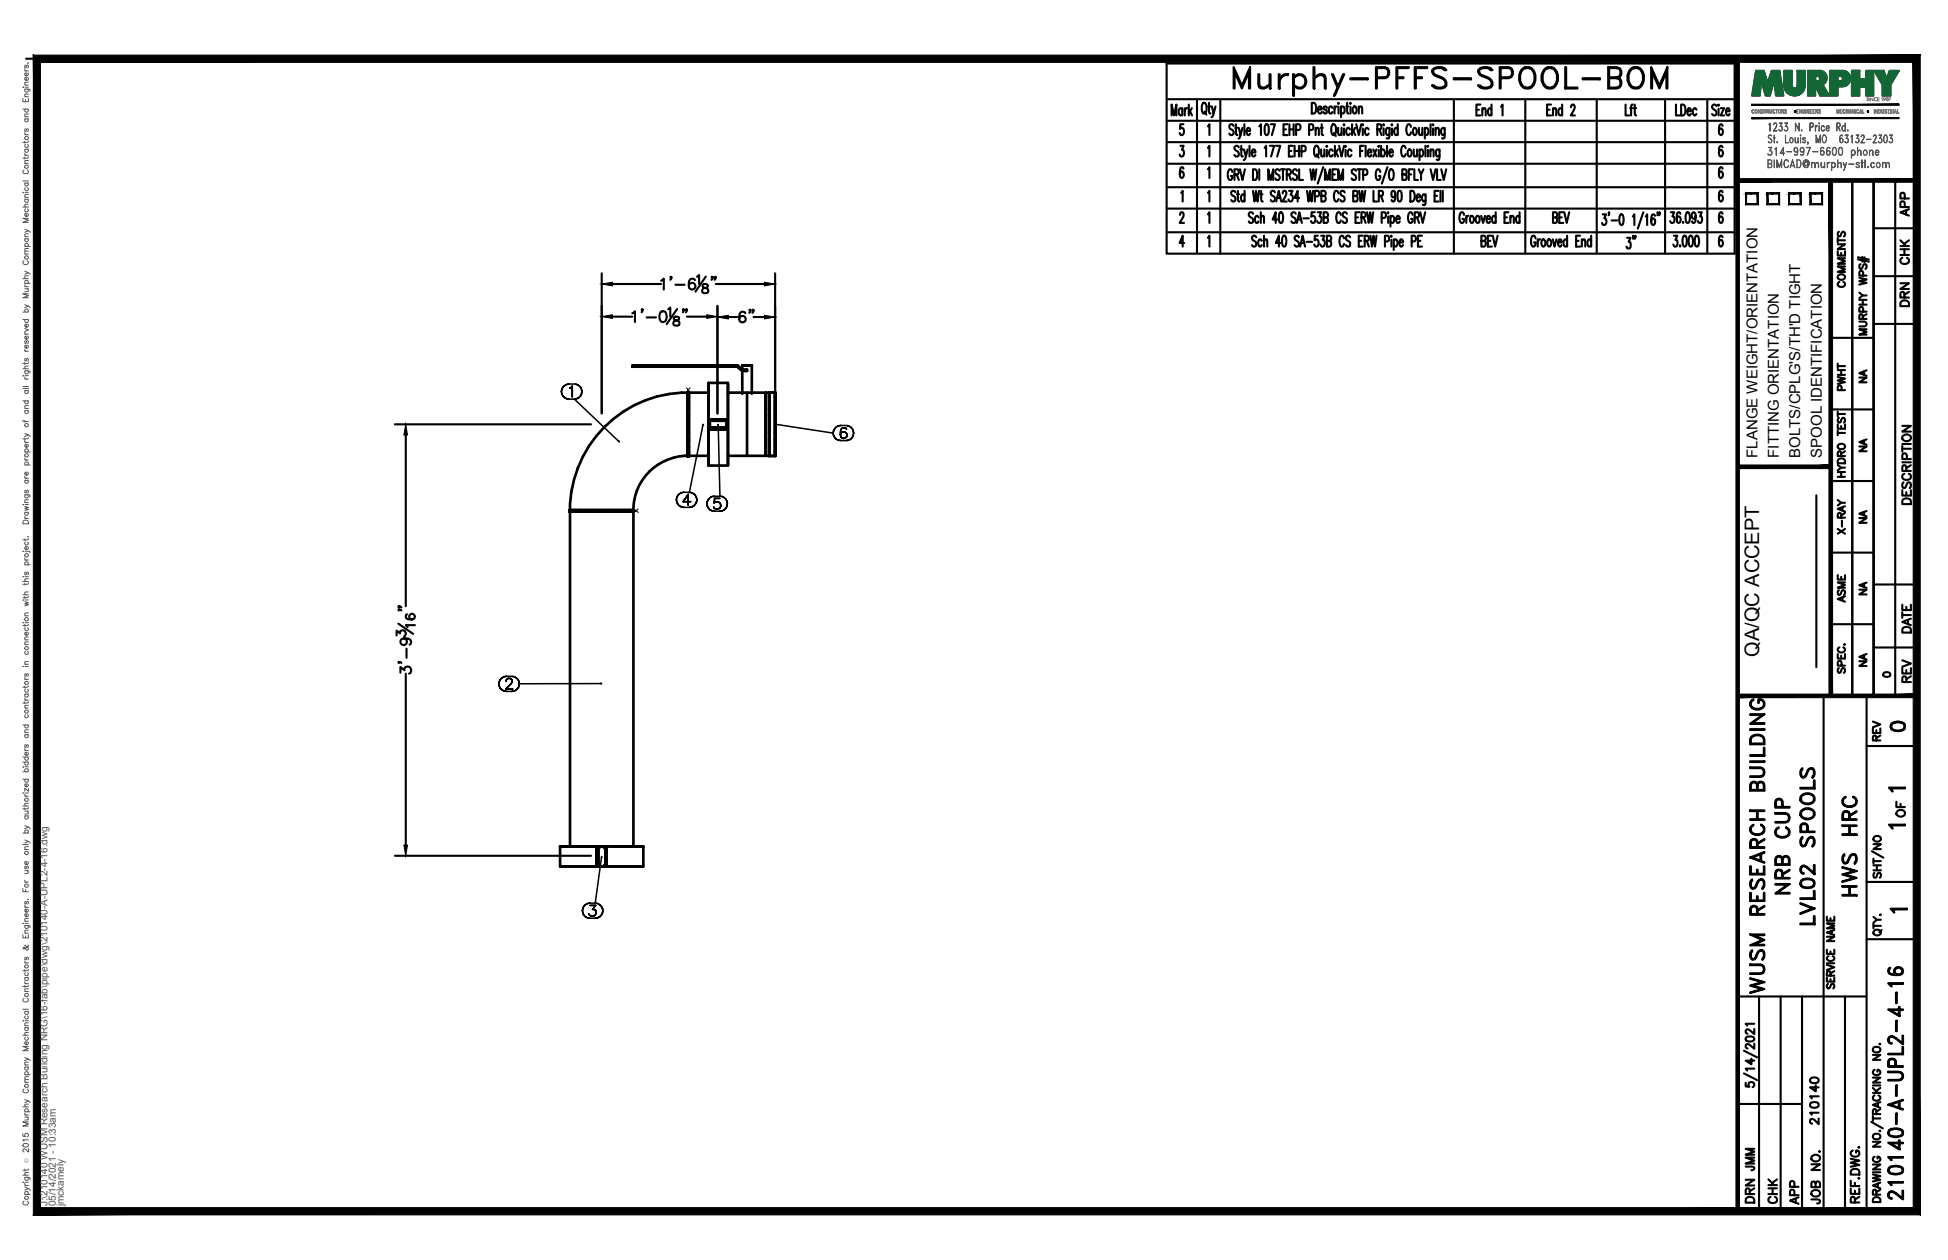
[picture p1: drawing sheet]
<svg xmlns="http://www.w3.org/2000/svg" width="432mm" height="279mm" viewBox="0 0 432 279" stroke-linecap="round" stroke-linejoin="round" font-family="sans-serif">
<defs><g id="words">
<text font-size="10.6" x="272.3" y="22.6">Murphy-PFFS-SPOOL-BOM</text>
<g font-size="6.6">
<text x="397.6" y="199.3" transform="rotate(-90 397.6 199.3)">NRB CUP</text>
<text x="412.4" y="199.7" transform="rotate(-90 412.4 199.7)">HWS HRC</text>
<text x="403.2" y="206" transform="rotate(-90 403.2 206)">LVL02 SPOOLS</text>
<text x="391.9" y="221.5" transform="rotate(-90 391.9 221.5)">WUSM RESEARCH BUILDING</text>
<text x="422.6" y="267.1" transform="rotate(-90 422.6 267.1)">210140-A-UPL2-4-16</text>
</g>
<g font-size="5.3">
<text x="327" y="55.7">BEV</text>
<text x="417.7" y="163.3">0</text>
<text x="389.8" y="260.7" transform="rotate(-90 389.8 260.7)">JMM</text>
<text x="389.8" y="267.8" transform="rotate(-90 389.8 267.8)">DRN</text>
<text x="399.7" y="268.1" transform="rotate(-90 399.7 268.1)">APP</text>
</g>
<g font-size="4.9">
<text x="424" y="49" transform="rotate(-90 424 49)">APP</text>
<text x="363.4" y="56.4" transform="rotate(-90 363.4 56.4)">3&quot;</text>
<text x="424" y="59.6" transform="rotate(-90 424 59.6)">CHK</text>
<text x="409.9" y="64.9" transform="rotate(-90 409.9 64.9)">COMMENTS</text>
<text x="424" y="69.1" transform="rotate(-90 424 69.1)">DRN</text>
<text x="409.9" y="87.8" transform="rotate(-90 409.9 87.8)">PWHT</text>
<text x="424.4" y="112.9" transform="rotate(-90 424.4 112.9)">DESCRIPTION</text>
<text x="409.9" y="119.6" transform="rotate(-90 409.9 119.6)">X-RAY</text>
<text x="409.9" y="134.8" transform="rotate(-90 409.9 134.8)">ASME</text>
<text x="424.4" y="141.5" transform="rotate(-90 424.4 141.5)">DATE</text>
<text x="424.4" y="152.4" transform="rotate(-90 424.4 152.4)">REV</text>
<text x="417.7" y="165.5" transform="rotate(-90 417.7 165.5)">REV</text>
<text x="423" y="182.4" transform="rotate(-90 423 182.4)">OF</text>
<text x="403.9" y="250.5" transform="rotate(-90 403.9 250.5)">210140</text>
<text x="394.8" y="268.1" transform="rotate(-90 394.8 268.1)">CHK</text>
<text x="404.3" y="268.1" transform="rotate(-90 404.3 268.1)">JOB NO.</text>
</g>
<g font-size="4.4">
<text x="414.5" y="86.1" transform="rotate(-90 414.5 86.1)">NA</text>
<text x="414.5" y="101.2" transform="rotate(-90 414.5 101.2)">NA</text>
<text x="414.5" y="117.1" transform="rotate(-90 414.5 117.1)">NA</text>
<text x="414.5" y="133" transform="rotate(-90 414.5 133)">NA</text>
<text x="389.9" y="145.7" transform="rotate(-90 389.9 145.7)">QA/QC ACCEPT</text>
<text x="414.5" y="148.9" transform="rotate(-90 414.5 148.9)">NA</text>
</g>
<text font-size="4" x="416.3" y="151.3">0</text>
<g font-size="3.5">
<text x="417.3" y="176.7">1</text>
<text x="417.3" y="184.9">1</text>
<text x="417.7" y="203.6">1</text>
</g>
<g font-size="3.3">
<text x="389.5" y="101.5" transform="rotate(-90 389.5 101.5)">FLANGE WEIGHT/ORIENTATION</text>
<text x="394.3" y="101.5" transform="rotate(-90 394.3 101.5)">FITTING ORIENTATION</text>
<text x="399.1" y="101.5" transform="rotate(-90 399.1 101.5)">BOLTS/CPLG'S/TH'D TIGHT</text>
<text x="403.8" y="101.5" transform="rotate(-90 403.8 101.5)">SPOOL IDENTIFICATION</text>
</g>
<g font-size="2.2" fill="#545454">
<text x="10.5" y="267.5" transform="rotate(-90 10.5 267.5)">J:\210140 WUSM Research Building NRG\16-fab\pipe\dwg\210140-A-UPL2-4-16.dwg</text>
<text x="12.4" y="267.5" transform="rotate(-90 12.4 267.5)">05/14/2021 - 10:33am</text>
<text x="14.1" y="267.4" transform="rotate(-90 14.1 267.4)">jmckamely</text>
</g>
<text font-size="1.3" fill="#545454" x="6.3" y="257.9" transform="rotate(-90 6.3 257.9)">Ó</text>
</g></defs>
<!-- layer: HP-HWS-PIPE -->
<g fill="none" stroke="#000" stroke-width=".59">
<path d="M140.2 81.1h23.3h-23.3v.2h23.3h-23.3zM152.4 86.9v14.3v-.1v.1h.3M152.4 87.2v.8zM152.4 87.9v1.2zM152.4 89v1.6zM152.4 90.5v1.8zM152.4 92.2v1.9zM152.4 94.1v1.8zM152.4 95.9v1.7zM152.4 97.6v1.5zM152.4 99v1.3zM152.7 87.2v-.3v.2v-.2v.2v-.2h-.3v14.3"/>
<path d="M152.7 86.9v.4v-.2M152.7 87.2v.8zM152.7 87.9v1.2zM152.7 89v1.6zM152.7 90.5v1.8zM152.7 92.2v1.9zM152.7 94.1v1.8zM152.7 95.9v1.7zM152.7 97.6v1.5zM152.7 99v1.3zM152.7 87.2v14M157 87.1h-4.3v14h4.3"/>
<path d="M157 84.9v18.3v-18.3h4.4v18.3h-4.4M157.3 93.3h3.8zM157.3 94.1v1.1h3.8h-3.8h1.1M157.3 94.9h3.8zM157.3 93h1.1v.3h-1.1zM157.3 93.3h3.8v1.6h-3.8zM157.3 94.9h1.1v.3h-1.1zM158.4 93h-1.1h3.8h-3.8v1.1M158.4 93h1.6v.3h-1.6M158.4 94.9h1.6v.3h-1.6M158.4 93h2.7v2.2h-2.7M160 93h1.1v.3h-1.1"/>
<path d="M160 94.9h1.1v.3h-1.1M161.4 87.1h4.2v14h-4.2M161.4 84.9v18.3M163.5 81.3l1 .9-1-.9M163.5 81.1l1 .9M164.5 81.1h1.1zM164.5 81.1v6.2M164.5 82h1.1v.2h-1.1h1.1v-.2zM164.6 81.1h1zM165.6 81.1h1zM165.6 87.1h6.2v14h-6.2M165.6 81.1h.5h-.3"/>
<path d="M165.6 81.1h1.1M166.1 81.1h.4zM166.5 81.1h.1zM166.6 81.1h-1h1.1M166.6 81.1h.1M166.7 81.1v6.2M169.7 99v-1.4v1.4M169.7 97.6v-1.7v1.7M169.7 95.9v-1.8v1.8M169.7 94.1v-1.8v1.8M169.7 92.3v-1.7v1.7M169.7 90.6v-1.5v1.5"/>
<path d="M169.7 89.1v-1.1v1.1M169.7 88v-.7v.7M169.7 87.3v-.2v.2M170.5 99v1.2zM170.5 97.6v1.4zM170.5 95.9v1.7zM170.5 94.1v1.8zM170.5 92.2v1.9zM170.5 90.5v1.8zM170.5 89.1v1.5zM170.5 88v1.1zM170.5 87.3v.7z"/>
<path d="M170.5 87v.3zM170.5 88v-1h1.3v14.1h-1.3M170.5 87v.1M170.5 88v13.1M171.8 87v14.1M171.8 99v1.2zM171.8 97.6v1.4zM171.8 95.9v1.7zM171.8 94.1v1.8zM171.8 92.2v1.9zM171.8 90.5v1.8zM171.8 89.1v1.5z"/>
<path d="M171.8 88v1.1zM171.8 87.3v.7zM171.8 87v.3zM126.2 113.1h.3h-.3h.2h-.2h.2h-.2v.3h.3h-.3M126.4 113.4h7h-1.9M126.5 113.4h5M126.5 113.1h.7zM127.2 113.1h1.1zM127.3 113.1h-.7h.7M128.3 113.1h1.5zM128.4 113.1h-1.1h1.1M129.8 113.1h1.7z"/>
<path d="M129.9 113.1h-1.5h1.5M131.5 113.4h8.8M131.5 113.1h1.9zM131.6 113.1h-1.7h1.7M133.4 113.1h-7a26 26 0 0 1 26-26v14a12 12 0 0 0-12 12h-1M133.4 113.1h-1.8h1.8M133.4 113.1h1.8M135.2 113.1h-1.8h1.8M135.2 113.4h-1.8h1.8M135.2 113.4h5.2M135.2 113.1h1.7M136.9 113.1h-1.7h1.7"/>
<path d="M136.9 113.1h1.4M138.3 113.1h-1.4h1.4M138.3 113.1h1.9zM138.3 113.1h1.1M138.4 113.1h-1.5h1.5M139.6 113.1h-1.2h1.2M140.3 113.1h-.7h.7M140.5 113.1h-.2h.2v.3h-.2h.2M152.4 100.1v.9zM152.4 100.9v.3zM152.7 100.1v.9zM152.7 100.9v.3z"/>
<path d="M152.7 101.1v.1M169.7 101.1v-.2v.2M169.7 100.9v-.8v.8M169.7 100.1v-1.1v1.1M170.5 100.9v.2zM170.5 100.1v.8zM171.8 100.1v.8zM124.1 187.7v4.4h18.5M124.5 187.7h-.4h.4M125.4 187.7h-.9h.9M126.4 187.7v-74.3h14v74.3M126.9 187.7h-1.5h1.5"/>
<path d="M128.8 187.7h-1.9h1.9M131 187.7h-2.2h2.2M132.3 188v3.8v-3.8h.3v3.8v-3.8h.2h-.2v3.8h.2h-.5zM132.3 190.7h.3v1.1h-.3zM132.3 190.7v-1.6h.3v1.6M132.3 189.1v-1.1h.3v1.1M133.4 187.7h-2.4h2.4M133.4 187.7h2.3M133.9 188h.3M134.2 188h.2v3.8v-3.8v3.8h-.2v-3.8v3.8h-.3h.3zM134.2 188h.2v1.1h-.2zM134.2 189.1v1.6h.2v-1.6"/>
<path d="M134.2 190.7v1.1h.2v-1.1M138 187.7h-2.3h2.3M139.9 187.7h-1.9h1.9M141.4 187.7h-1.5h1.5M142.3 187.7h-.9h.9M142.6 187.7h-.3h.3v4.4h-18.5"/>
</g>
<g fill="none" stroke="#000" stroke-width=".34">
<path d="M124.4 86.8l.1 .6-.1-.6M124.5 86.3l-.1 .5 .1-.5M124.5 87.4l.3 .4-.3-.4M124.8 85.8l-.3 .5 .3-.5M124.8 87.8l.4 .4-.4-.4M125.2 85.5l-.4 .3 .4-.3M125.2 88.2l.4 .2-.4-.2M125.6 85.2l-.4 .3 .4-.3M125.6 88.4l.5 .1-.5-.1M126.1 85.2h-.5h.5M126.1 88.5h1.2M126.1 85.2h1.2"/>
<path d="M126.3 86.1l.2-.1-.2 .1M126.5 86l.4-.4-.4 .4M126.9 85.6v2.4v-2.4M127.3 88.5l.5-.1-.5 .1M127.3 88.5l9.8 9.4M127.8 85.2h-.5h.5M127.8 88.4l.5-.2-.5 .2M128.3 85.5l-.5-.3 .5 .3M128.3 88.2l.4-.4-.4 .4M128.7 85.8l-.4-.3 .4 .3M128.7 87.8l.2-.4-.2 .4M128.9 86.3l-.2-.5 .2 .5"/>
<path d="M128.9 87.4l.1-.6-.1 .6M129 86.8l-.1-.5 .1 .5M137.1 97.9l.2 .1zM155.8 94.3l.1-.2-3.1 15.1h-1.2M157 99v-1.4v1.4M157 97.6v-1.7v1.7M157 95.9v-1.8v1.8M157 94.1v-1.8v1.8M157 92.3v-1.7v1.7M157 90.6v-1.5v1.5M157 89.1v-1.1v1.1M157 88v-.7v.7"/>
<path d="M157 87.3v-.2v.2M159.2 94.1v.2zM159.2 94.3l.4 15.8h-1.2M161.4 87.1v.2v-.2M161.4 87.3v.7v-.7M161.4 88v1.1v-1.1M161.4 89.1v1.5v-1.5M161.4 90.6v1.7v-1.7M161.4 92.3v1.8v-1.8M161.4 94.1v1.8v-1.8M161.4 95.9v1.7v-1.7M161.4 97.6v1.4v-1.4"/>
<path d="M161.4 99v1.1v-1.1M171.8 94.1h.2zM172 94.1l12.7 1.9M184.7 96l.1 .5-.1-.5M184.8 95.5l-.1 .5 .1-.5M184.8 96.5l.2 .5-.2-.5M185 95.1l-.2 .4 .2-.4M185 97l.4 .4-.4-.4M185.4 94.7l-.4 .4 .4-.4M185.4 97.4l.4 .2-.4-.2M185.8 94.4l-.4 .3 .4-.3M185.8 97.6l.6 .1-.6-.1"/>
<path d="M186.3 95.9v.5v-.5M186.4 94.3l-.6 .1 .6-.1M186.4 95.3l-.1 .6 .1-.6M186.4 96.1v.8zM186.4 96.9l.2 .2-.2-.2M186.4 97.7h1.2M186.4 94.3h1.2M186.6 94.9l-.2 .4 .2-.4M186.6 95.9l-.2 .2 .2-.2M186.6 97.1l.4 .1-.4-.1M187 94.9h-.4h.4M187 95.7l-.4 .2 .4-.2"/>
<path d="M187 97.2h.1M187.1 95.7h.1M187.1 97.2l.3-.1-.3 .1M187.2 94.9h-.2h.2M187.4 95.9l-.3-.2 .3 .2M187.4 97.1l.2-.2-.2 .2M187.5 94.9h-.3h.3M187.6 97.7l.5-.1-.5 .1M187.6 96.1l-.2-.2 .2 .2M187.6 95.2l-.1-.3 .1 .3M187.6 96.9l.1-.4-.1 .4M187.6 96.1l.1 .4z"/>
<path d="M188.1 94.4l-.5-.1 .5 .1M188.1 97.6l.4-.2-.4 .2M188.5 94.7l-.4-.3 .4 .3M188.5 97.4l.4-.4-.4 .4M188.9 95.1l-.4-.4 .4 .4M188.9 97l.2-.5-.2 .5M189.1 95.5l-.2-.4 .2 .4M189.1 96.5l.1-.5-.1 .5M189.2 96l-.1-.5 .1 .5M149.9 110.8l.1 .6-.1-.6M150 110.3l-.1 .5 .1-.5M150 111.4l.3 .4-.3-.4"/>
<path d="M150.3 109.8l-.3 .5 .3-.5M150.3 111.8l.3 .4-.3-.4M150.6 109.5l-.3 .3 .3-.3M150.6 112.2l.5 .2-.5-.2M151.1 109.2l-.5 .3 .5-.3M151.1 112.4l.5 .1-.5-.1M151.4 111.2h1.7h-1.7M151.6 109.2h-.5h.5M151.6 112.5h1.2M152.6 109.6l-1.2 1.6 1.2-1.6M152.6 109.6v2.4v-2.4M152.8 112.5l.5-.1-.5 .1"/>
<path d="M153.3 109.2h-.5h.5M153.3 112.4l.5-.2-.5 .2M153.8 109.5l-.5-.3 .5 .3M153.8 112.2l.3-.4-.3 .4M154.1 109.8l-.3-.3 .3 .3M154.1 111.8l.3-.4-.3 .4M154.4 110.3l-.3-.5 .3 .5M154.4 111.4l.1-.6-.1 .6M154.5 110.8l-.1-.5 .1 .5M156.7 111.7l.1 .5-.1-.5M156.8 111.2l-.1 .5 .1-.5M156.8 112.2l.2 .5-.2-.5"/>
<path d="M157 101.1v-.2v.2M157 100.9v-.8v.8M157 100.1v-1.1v1.1M157 110.7l-.2 .5 .2-.5M157 112.7l.4 .4-.4-.4M157.4 110.3l-.4 .4 .4-.4M157.4 113.1l.4 .2-.4-.2M157.8 110.1l-.4 .2 .4-.2M157.8 113.3l.6 .1-.6-.1M158.3 112.7l-.1-.3 .1 .3M158.3 111.5l.1-.1-.1 .1M158.4 110.1h-.6h.6"/>
<path d="M158.4 110.5l-.1 1 .1-1M158.4 112.8l-.1-.1 .1 .1M158.4 111.4l.3-.1-.3 .1M158.4 113.4h1.2M158.7 112.9l-.3-.1 .3 .1M158.7 111.3h.4h-.4M159.1 112.9h-.4h.4M159.1 111.3l.3 .1-.3-.1M159.4 112.8l-.3 .1 .3-.1M159.4 111.4l.3 .3-.3-.3M159.5 110.5h-1.1h1.1M159.6 113.4l.5-.1-.5 .1"/>
<path d="M159.7 112.6l-.3 .2 .3-.2M159.7 111.7l.1 .3-.1-.3M159.8 112l-.1 .6zM160.1 110.1h-.5h.5M160.1 113.3l.5-.2-.5 .2M160.6 110.3l-.5-.2 .5 .2M160.6 113.1l.3-.4-.3 .4M160.9 110.7l-.3-.4 .3 .4M160.9 112.7l.2-.5-.2 .5M161.1 111.2l-.2-.5 .2 .5M161.1 112.2l.1-.5-.1 .5M161.2 111.7l-.1-.5 .1 .5"/>
<path d="M161.4 100.1v.8v-.8M161.4 100.9v.2v-.2M110.6 151.6l.1 .6-.1-.6M110.7 151.1l-.1 .5 .1-.5M110.7 152.2l.2 .4-.2-.4M110.9 150.7l-.2 .4 .2-.4M110.9 152.6l.4 .4-.4-.4M111.3 150.3l-.4 .4 .4-.4M111.3 153l.4 .2-.4-.2M111.7 150.1l-.4 .2 .4-.2M111.7 153.2l.6 .1-.6-.1M112.1 152.8h1.6h-1.6"/>
<path d="M112.2 151v-.1v.1M112.2 150.9l.1-.2-.1 .2M112.3 150l-.6 .1 .6-.1M112.3 153.3h1.1M112.3 150h1.1M112.3 150.7l.1-.1-.1 .1M112.4 150.6l.2-.2-.2 .2M112.6 150.4h.5h-.5M113.1 150.4l.2 .2-.2-.2M113.2 151.7l-1.1 1.1 1.1-1.1M113.3 150.6l.1 .1-.1-.1M113.4 151.4l-.2 .3 .2-.3"/>
<path d="M113.4 150.7l.1 .2-.1-.2M113.4 153.3l.6-.1-.6 .1M113.5 151.1l-.1 .3 .1-.3M113.5 150.9v.2v-.2M114 150.1l-.6-.1 .6 .1M114 153.2l.4-.2-.4 .2M114.4 150.3l-.4-.2 .4 .2M114.4 153l.4-.4-.4 .4M114.8 150.7l-.4-.4 .4 .4M114.8 152.6l.2-.4-.2 .4M115 151.1l-.2-.4 .2 .4M115 152.2l.1-.6-.1 .6"/>
<path d="M115.1 151.6l-.1-.5 .1 .5M133.2 151.5l.2 .1zM133.2 151.6h-18.1M133.3 190.1l.1-.2-1.5 10.4h-1.1M129.1 202l.1 .5-.1-.5M129.2 201.5l-.1 .5 .1-.5M129.2 202.5l.2 .4-.2-.4M129.4 201l-.2 .5 .2-.5M129.4 202.9l.4 .4-.4-.4M129.8 200.6l-.4 .4 .4-.4M129.8 203.3l.4 .2-.4-.2M130.2 200.3l-.4 .3 .4-.3"/>
<path d="M130.2 203.5l.6 .1-.6-.1M130.5 202.7l.3 .3zM130.8 200.3h-.6h.6M130.8 203.6h1.1M130.8 200.8h1.2h-1.2M130.8 203l.7 .1zM131.3 201.7h.4h-.4M131.7 201.7l.2 .1-.2-.1M131.8 203l-.3 .1 .3-.1M131.9 201.8l.1 .1-.1-.1M131.9 203.6l.5-.1-.5 .1M132 200.8l-.7 .9 .7-.9"/>
<path d="M132 202.8l-.2 .2 .2-.2M132 201.9l.2 .4-.2-.4M132.2 202.3l-.2 .5zM132.4 200.3h-.5h.5M132.4 203.5l.5-.2-.5 .2M132.9 200.6l-.5-.3 .5 .3M132.9 203.3l.4-.4-.4 .4M133.3 201l-.4-.4 .4 .4M133.3 202.9l.2-.4-.2 .4M133.5 201.5l-.2-.5 .2 .5M133.5 202.5l.1-.5-.1 .5M133.6 202l-.1-.5 .1 .5"/>
</g>
<path d="M152.1 86l.3 .3v.8M153 86l-.3 .3v.8M140.4 113.4h.8l.3 .3M141.5 112.8l-.3 .3h-.8" fill="none" stroke="#000" stroke-width=".22"/>
<circle cx="133.4" cy="113.4" r=".3" fill="#000"/>
<!-- layer: PS-BDR -->
<g fill="#000" stroke="#000" stroke-width=".22">
<path d="M388.3 26.1v.2l32.6-.2zM388.3 26.3l32.6-.2v.2z"/>
<path d="M388.3 23.1v.3l32.6-.3zM388.3 23.4l32.6-.3v.3z"/>
<path d="M7.4 12.2v257.2l1.6-1.6zM7.4 12.2l1.6 1.6v254zM7.4 12.2l1.6 1.6 416.6-1.6zM9 13.8l416.6-1.6-1.5 1.6zM425.6 12.2l-1.5 1.6 1.5 255.6zM424.1 13.8l1.5 255.6-1.5-1.6zM7.4 269.4h418.2l-1.5-1.6zM9 267.8h415.1l-416.7 1.6z"/>
</g>
<!-- layer: PS-BDR-T -->
<g fill="none" stroke="#000" stroke-width=".47">
<path d="M415.3 40v114.3h-4.7v-114.2v114.2h-4.8v-114.2M387 42.9h2.6v2.4h-2.6zM391.8 42.9h2.6v2.4h-2.6zM396.6 42.9h2.5v2.4h-2.5zM401.3 42.9h2.6v2.4h-2.6zM411.8 57.5l2.5 .5M411.8 57.1l2.5 .5M412.4 58.6a.59 .59 0 0 0-.3 .5 .59 .59 0 0 0 .4 .5l.3-.1 .3-.8 .4-.1a.64 .64 0 0 1 0 1M412.8 57v1M413.3 57.1v1M405.8 74.9h9.5M412.1 71.3l1.4 .1a.52 .52 0 0 1 .2 .6 .52 .52 0 0 1-.4 .4h-1.2"/>
<path d="M412.1 61.6l1.7 .4-1.7 .3 1.7 .4-1.7 .4M412.1 67.5h1.7M412.1 66.5h1.7M412.1 64.9l.8 .6M412.9 70.7l-.1-.9-.4-.1-.3 .3v.7h1.7M412.9 66.5v1M413 69.1l-.1-.9-.5-.1-.3 .3v.7h1.7M413 61.1l-.1-.9-.5-.1-.3 .3v.7h1.7M413.8 73h-1.7l1.7 .6-1.7 .6h1.7M413.8 65.5h-.9l-.8 .6M413.8 69.7l-.9 .5M405.8 90.8h9.5"/>
<path d="M407.4 94.1v1h1.6v-1M407.4 96h1.6M407.4 91.3v1.1M407.4 95.4v1.1M407.4 91.8h1.6M407.4 98.7a.79 .79 0 0 1 1-.3 .79 .79 0 0 1 .5 .9 .78 .78 0 0 1-1 .3 .78 .78 0 0 1-.5-.9zM407.6 92.7a.59 .59 0 0 0-.3 .5 .59 .59 0 0 0 .4 .5l.3-.1 .3-.8 .4-.1a.65 .65 0 0 1 0 1M408.1 94.5v.6M402.6 109.8v38.1M405.8 106.7h9.5M407.4 105.7h1.6M407.4 104.7h1.6"/>
<path d="M407.4 103.1l.7 .6M407.4 102a.9 .9 0 0 1 1.6 .2v.5h-1.6zM408.1 101.1l-.1-.9-.3-.1-.3 .3v.7h1.6M408.1 104.7v1M409 103.7h-.9l-.7 .6M409 100.1l-.9 .5M405.8 122.5h9.5M405.8 138.4h9.5M407.4 145v1h1.6v-1M407.6 148.2a.59 .59 0 0 0-.3 .5 .59 .59 0 0 0 .4 .5l.3-.2 .3-.7 .4-.1a.65 .65 0 0 1 0 1M407.7 143.5a.59 .59 0 0 0-.3 .7 .59 .59 0 0 0 .6 .5h.4a.59 .59 0 0 0 .6-.5 .59 .59 0 0 0-.4-.7M408.1 145.4v.6"/>
<path d="M408.2 147.6l-.1-.9-.4-.2-.3 .4v.7h1.6M408.8 142.9h.2z"/>
</g>
<!-- layer: PS-DIM -->
<path d="M5.8 13h419" fill="none" stroke="#000" stroke-width=".47"/>
<!-- layer: 0 -->
<g fill="none" stroke="#000" stroke-width=".47">
<path d="M415.3 40v114.3M420.1 40v114.3M415.3 50.6h9.5M415.3 61.2h9.5M415.3 71.8h9.5M415.3 129.6h9.5M415.3 143.6h9.5M386.6 238l2.9 1.5M386.6 233l2.9 1.5M387 230l.8-.2a.85 .85 0 0 1 1.1 .6 1.14 1.14 0 0 1-1.9 0zM388.2 234.8v1.2l-1.2-.8h1.9M388.9 237h-1.9l.3 .4"/>
<path d="M388.9 231.4v1.2l-1-.8-.6-.3-.3 .2v.5l.4 .3M388.9 228.2v1.1l-1-.8-.6-.3-.3 .2v.5l.4 .3M388.9 227h-1.9l.3 .4M387 240.1v.8l.8 .1a.62 .62 0 0 1 0-.9 .62 .62 0 0 1 .9 .1 .62 .62 0 0 1-.2 .9"/>
</g>
<g fill="#000" stroke="#000" stroke-width=".22">
<path d="M384.8 13l.8 255.6v-255.6zM384.8 13l.8 255.6h-.8z"/>
<path d="M385.2 39.6v.8l39.6-.8zM385.2 40.4l39.6-.8v.8z"/>
<path d="M424.5 40l.8 114.3v-114.3zM424.5 40l.8 114.3h-.8z"/>
<path d="M385.2 153.9v.8l39.6-.8zM385.2 154.7l39.6-.8v.8z"/>
</g>
<!-- layer: PS-LOGO -->
<g fill="none" stroke="#545454" stroke-width=".22">
<path d="M5.1 19.3h.1zM5.5 19.8h.9l.2 .1v.4M5.5 15.3v.3l.3 .1M5.5 18.9h.8M5.5 15.7h.8M5.5 19.3h.8M5.7 19.8a.38 .38 0 0 0-.1 .5 .38 .38 0 0 0 .6 0 .38 .38 0 0 0-.1-.5M5.7 14.4l-.2 .3v.3h.3l.1-.4 .2-.2 .2 .3-.2 .4M6.1 17.2a.38 .38 0 0 1 .1 .5 .38 .38 0 0 1-.6 0 .38 .38 0 0 1 .1-.5h.1v.7M6.1 16.2a.38 .38 0 0 1 .1 .5 .38 .38 0 0 1-.6 0 .38 .38 0 0 1 .1-.5h.1v.6M6.2 13.9v.1zM6.3 18.2l-.8 .1v.3l.2 .3"/>
<path d="M5.1 21.8v.7h1.2v-.7M5.1 24.2h1.2M5.4 37.7a.43 .43 0 0 0-.3 .5 .43 .43 0 0 0 .4 .3h.3a.43 .43 0 0 0 .5-.3 .43 .43 0 0 0-.3-.5M5.5 34v.3l.3 .1M5.5 29.4v.3l.3 .2M5.5 31.3v.4M5.5 34.8v.4M5.5 36.2h.8M5.5 34.4h.8M5.5 33.1h.8M5.5 29.9h.8M5.5 26.4h.8"/>
<path d="M5.5 25.9h.8M5.5 21.4h.8M5.7 33.1a.38 .38 0 0 0-.1 .5 .38 .38 0 0 0 .6 0 .38 .38 0 0 0-.1-.5M5.7 32a.4 .4 0 0 0-.1 .6 .4 .4 0 0 0 .6 0 .4 .4 0 0 0-.1-.6M5.7 28.6l-.2 .2v.3h.3l.1-.4 .2-.1 .2 .2-.2 .4M5.7 26.4a.38 .38 0 0 0-.1 .5 .38 .38 0 0 0 .6 0 .38 .38 0 0 0-.1-.5M5.7 24.2a.38 .38 0 0 0-.1 .6 .38 .38 0 0 0 .6 0 .38 .38 0 0 0-.1-.6M5.7 22.1v.4M6.3 35.6h-.8v.3l.2 .3M6.3 34.8l-.3 .3h-.9M6.3 31.3l-.3 .3h-.9M6.3 25.3h-.8v.3l.2 .3"/>
<path d="M6.3 20.9h-.8v.3l.2 .2M391.9 34.2l.2 .2M392 36.3l.6-.1v-.6l-.6-.1v1.6l.6-.1v-.6h-.6M392.1 30a.44 .44 0 0 1 .7 .2 .38 .38 0 0 0-.6-.2 .38 .38 0 0 0-.1 .5l.4 .3a.46 .46 0 0 1 .2 .7 .46 .46 0 0 1-.7-.1 .41 .41 0 0 0 .6 .1 .41 .41 0 0 0 0-.6l-.6-.4zM392.3 33.3a.53 .53 0 0 1 .5 .8 .53 .53 0 0 1-.9 0 .47 .47 0 0 0 .7 .2l.2-.3M392.4 27.2l-.1 1.9v-1.7l-.2 .2zM392.4 36.3l.3 .1v.6l-.8 .2v-1.8l.8 .2v.6l-.3 .2M392.5 33.4a.51 .51 0 0 1 .3 .5 .51 .51 0 0 1-.3 .5M392.7 32.8l-.7-.1h.8l-.5 .7M392.7 32.7l-.5 .7 .4 .1 .2 .3M393.1 30.5l.4 .1zM393.1 29l.8 .1h-.8l.7-1.3-.2-.5h-.2l-.3 .4 .1-.3a.39 .39 0 0 1 .6 0 .39 .39 0 0 1 0 .5l-.7 1.2"/>
<path d="M393.3 35.4v1.8zM393.3 29.9v1.8zM393.4 33l.4-.3v1.7l-.1-1.6zM393.9 35.4l.5 1.5 .6-1.5v1.8l-.1-1.4-.5 1.4-.5-1.4v1.4zM393.9 31.4l.1 .3zM393.9 31.5l.1 .1zM394.4 28.8l.1 .2M394.7 27.9a.55 .55 0 0 1 .4 .7 .55 .55 0 0 1-.7 .4l-.1-.3 .4 .3 .3-.4M394.7 33.9l.9 .1h-1l.7-1.3v1.7v-1.5l-.6 1.1M394.8 28l.2 .5-.2 .5M395 27.3l-.6-.1h.6l-.3 .8M395 27.2l-.4 .8 .4 .1v.3"/>
<path d="M395.5 28.8l.2 .2M395.7 35.5a.47 .47 0 0 1 .7 .3l-.3-.3h-.3a1.08 1.08 0 0 0 0 1.6h.3l.3-.3a.44 .44 0 0 1-.4 .4 .44 .44 0 0 1-.5-.4l-.1-.7zM395.8 29.9v1.7l.7 .1h-.7zM395.8 27.9a.55 .55 0 0 1 .5 .7 .55 .55 0 0 1-.7 .4l-.1-.3 .4 .3 .4-.4M396 28l.3 .5-.3 .5M396 33.6l1.2 .1zM396.2 27.3l-.6-.1h.7l-.5 .8M396.2 27.2l-.4 .8 .3 .1 .2 .3M396.9 30.6a.57 .57 0 0 1 .7 .4 .57 .57 0 0 1-.4 .7l-.3-.1-.2-.4zM396.9 36.8h.8M397 30.6a.52 .52 0 0 1 .4 .5 .52 .52 0 0 1-.4 .5l-.2-.4zM397 36.7h.7"/>
<path d="M397.3 35.4l.6 1.8-.6-1.5-.5 1.5zM397.7 33.3l.3 .4 .3-.1 .2-.3M397.7 33.1l.3-.3h.3l.2 .3M397.8 34.3h.5M397.9 30.5l.1 1 .3 .1 .3-.2-.3 .3-.3-.1-.1-.2zM398 27.2l.8 1.6v-1.6v1.9l-.8-1.6v1.6zM398 32.8l-.3 .4 .3 .5M398.2 32.8a1.22 1.22 0 0 1 .1 1.6M398.3 35.4h.5a1.05 1.05 0 0 1 0 1.8h-.5zM398.3 35.5a.84 .84 0 0 1 .9 .5 .84 .84 0 0 1-.2 .9l-.7 .2zM398.5 33.5l-.2 .2a.49 .49 0 0 1-.6-.2 .49 .49 0 0 1 .1-.6 .49 .49 0 0 1 .7 0v.4a.81 .81 0 0 1-.5 1.1l-.3-.2 .1 .2M398.5 33.3l-.3 .4"/>
<path d="M398.6 30.5v1.2zM399 30l.1-.1v.3zM399.1 33.3l.3 .4 .3-.1 .1-.3M399.1 33.1l.3-.3h.3l.1 .3M399.1 30h.1M399.1 30.5v1.2zM399.1 34.3h.6M399.4 28.8v.3l-.1-.1zM399.4 28.9h.1M399.4 32.8a.51 .51 0 0 0-.3 .4 .51 .51 0 0 0 .3 .5M399.5 32.8a1.22 1.22 0 0 1 .1 1.6M399.6 31.5h.6"/>
<path d="M399.6 30.8l.6 .6-.2 .3-.4-.1v-.2l.1 .2M399.6 30.7h.6M399.7 30.6v.3M399.8 33.5l-.1 .2a.5 .5 0 0 1-.7-.5 .5 .5 0 0 1 .7-.4l.2 .5a.83 .83 0 0 1-.5 1.1l-.3-.2 .1 .2M399.8 33.3l-.3 .4M399.9 35.6a.74 .74 0 0 1 1 .2 .74 .74 0 0 1-.1 1l-.1-1 .1 .9a.68 .68 0 0 0-.3-1.2 .68 .68 0 0 0-.8 .9 .66 .66 0 0 0 .4 .7 .66 .66 0 0 0 .7-.2 .7 .7 0 0 1-.9 .1 .7 .7 0 0 1-.2-.8zM400 36l.2-.2 .4 .1 .1 .2-.5-.2-.2 .3 .1 .4 .4 .1 .2-.2-.1 .2-.4 .1-.2-.2zM400.1 30.6l.1 .2-.2-.3-.4 .1v.2l.6 .5M400.1 31.2v.4M400.7 31.5h.1M400.8 31.9l-.1-.5 .1 .4-.2 .2M400.8 31.7v.1"/>
<path d="M401.3 28.1l.6-.1v-.6l-.6-.1-.1 1.8v-1.9h.5l.2 .4v.4l-.2 .2h-.4M401.3 32.7l-.7 1.7 .7-1.7h-.9l.9 .1M401.6 36v1.2zM401.8 33.6l1.2 .1zM401.8 36.1h.5l.1 1.1-.2-1-.3-.1-.3 .3zM402.4 27.8v1.3zM402.5 29.9l.5 1.5 .5-1.5v1.8l-.1-1.4-.4 1.4-.4-1.4-.1 1.4zM402.6 36.1h.4l.1 1.1-.1-1-.3-.1-.3 .3zM402.6 27.9l.3-.1-.3 .2-.2 .4zM403.2 27.2l.1 .1v.2zM403.2 27.3h.1M403.2 27.8l.1 1.3z"/>
<path d="M403.5 34l.4 .4 .3-.1 .1-.3M403.5 33.8l.4-.4 .3 .1 .1 .3M403.6 36l.2 1 .3 .1 .3-.2-.3 .3-.4-.1zM403.7 32.8h.5M403.8 32.8l-.2 .2a1.17 1.17 0 0 0 .2 1.4M403.8 27.9l.4-.1 .2 .4-.2-.3a.54 .54 0 0 0-.4 .6 .54 .54 0 0 0 .4 .5l.2-.3-.2 .4h-.2l-.3-.5zM403.8 33.4l-.3 .5M404.1 33.4l.2 .5-.2 .5M404.1 30l.2-.1a.95 .95 0 0 1 .6 .9 .95 .95 0 0 1-.6 .9 1.24 1.24 0 0 1-.2-1.7zM404.1 30.1l.2-.1a.87 .87 0 0 1 .5 .8 .87 .87 0 0 1-.5 .8 1.19 1.19 0 0 1-.2-1.5zM404.2 32.8l.1 .1-.4-.2a1.42 1.42 0 0 0-.2 1.7 .49 .49 0 0 0 .6-.2 .49 .49 0 0 0-.1-.7 .49 .49 0 0 0-.7 .1M404.4 36l.1 1.2z"/>
<path d="M404.8 28.4h.6l-.2-.5a.54 .54 0 0 0-.4 .6 .54 .54 0 0 0 .4 .5l.2-.3-.2 .4a.63 .63 0 0 1-.4-.6 .63 .63 0 0 1 .4-.7l.3 .7h-.7M404.9 34l.3 .4 .3-.1 .2-.3M404.9 33.8l.3-.4 .3 .1 .2 .3M405 36l.1 1.2zM405.1 32.8h.5M405.1 32.8l-.1 .2a1.17 1.17 0 0 0 .2 1.4M405.2 33.4l-.3 .5M405.3 36.1l.3-.1-.5 .5zM405.4 33.4l.3 .5-.3 .5M405.5 32.8l.2 .1a.36 .36 0 0 0-.6-.1l-.2 .6v.8l.2 .2a.49 .49 0 0 0 .6-.2 .49 .49 0 0 0-.1-.7 .49 .49 0 0 0-.7 .1M406 36v1.8zM406.2 36.1a.53 .53 0 0 1 .7 .5 .53 .53 0 0 1-.7 .5l-.2-.2 .3 .2a.51 .51 0 0 0 .5-.5 .51 .51 0 0 0-.5-.5l-.3 .2z"/>
<path d="M406.3 32.8l.4-.1a1.13 1.13 0 0 1 0 1.7h-.1a1.28 1.28 0 0 1-.3-1.6zM406.3 34.3h.6M406.3 32.8h.6M406.4 32.8l-.2 .6 .2 1M406.8 32.8l.2 .6-.2 1M407.2 28.1l.6-.1v-.6l-.6-.1-.1 1.8v-1.9l.7 .1 .1 .7-.3 .2h-.4M407.3 35.4l.1 1.8zM407.5 28.2l.4 .9-.3-.9M407.6 36.1h.5l.1 1.1-.2-1-.3-.1-.3 .3zM407.7 32.8l.3-.1a1.13 1.13 0 0 1 0 1.7h-.1a1.28 1.28 0 0 1-.2-1.6zM407.7 34.3h.5M407.7 32.8h.5"/>
<path d="M407.8 32.8l-.2 .6 .2 1M407.8 31.3l.3 .3 .4-.3M407.8 31l.3-.3 .4 .3M408 30.1h.4M408 30l-.1 .3a1.28 1.28 0 0 0 .2 1.3M408.1 30.7l-.3 .4M408.2 32.8l.2 .6-.2 1M408.2 30.7l.3 .4-.3 .5M408.4 30l.1 .2a.33 .33 0 0 0-.5-.2l-.2 .7 .2 .9a.48 .48 0 0 0 .5-.5 .48 .48 0 0 0-.5-.4l-.2 .1M408.5 27.9l.3-.1 .2 .3-.2-.2a.54 .54 0 0 0-.5 .6 .54 .54 0 0 0 .5 .5l.2-.2-.2 .3-.5-.3zM409 27.2l.1 1.9zM409 37l-.5-1 .5 1.2"/>
<path d="M409 31.4l.1 .2M409.2 30.7l.4 .1 .1 .2M409.3 30.6a.53 .53 0 0 1 .4 .6 .53 .53 0 0 1-.7 .4v-.2a.36 .36 0 0 0 .6 .1l.1-.2M409.3 36l-.6 1.8zM409.4 30.7l.3 .4-.3 .5M409.6 28.8v.3zM409.6 28.9v.1zM409.6 30l-.6-.1h.7l-.4 .8M409.6 29.9l-.4 .8M409.8 36.4h1.1zM410.4 33.3v1.7zM410.6 33.3a.53 .53 0 0 1 .7 .6 .53 .53 0 0 1-.7 .5l-.2-.2 .3 .2a.51 .51 0 0 0 .5-.5 .51 .51 0 0 0-.5-.6l-.3 .2z"/>
<path d="M410.6 29.9l-.1 1.8v-1.6l-.2 .2zM411.3 31.4l.2 .2M411.5 37h.6M411.5 36.4l.6 .3v.2a.38 .38 0 0 1-.3 .3 .38 .38 0 0 1-.4-.3l.2 .2M411.5 36.2h.6M411.6 36.1v.3M411.6 30.6a.52 .52 0 0 1 .5 .6 .52 .52 0 0 1-.7 .4l-.1-.2a.36 .36 0 0 0 .6 .1l.2-.2M411.7 32.7l.1 1.7zM411.8 30.7l.3 .4-.1 .3-.2 .2M412 36.1l.1 .2a.38 .38 0 0 0-.3-.3 .38 .38 0 0 0-.4 .3l.7 .5M412 36.7v.4M412 33.3h.5v1.1v-.8l-.2-.3-.5 .3z"/>
<path d="M412 30l-.6-.1h.7l-.5 .8M412 29.9l-.4 .8 .3 .1 .2 .2M412.5 36l.5 .1zM412.5 31.6l.8 .1h-.8l.7-1.3-.2-.4h-.2l-.3 .3 .1-.2a.39 .39 0 0 1 .6-.1 .39 .39 0 0 1 0 .6l-.7 1.1M412.7 35.4l.1 1.8zM413.2 33.3a.54 .54 0 0 1 .7 .6 .54 .54 0 0 1-.7 .5l-.2-.5zM413.4 35.4l.1 1.8zM413.7 30.8l1 .1zM414 36.9l.2 .1-.1 .2zM414 37l.1 .1zM414.4 33.3v1.1zM414.6 33.3h.5l.1 1.1-.1-1-.3-.1-.4 .3z"/>
<path d="M414.7 36.3l.3-.3 .4 .1v.3v-.2a.46 .46 0 0 0-.7 .4 .46 .46 0 0 0 .7 .4v-.1l-.2 .3a.59 .59 0 0 1-.5-.3 .59 .59 0 0 1 0-.6zM415.2 31.6l.8 .1h-.9a1.94 1.94 0 0 0 .8-1.4l-.2-.3h-.3l-.2 .3 .1-.2 .4-.2 .2 .5-.7 1.3M415.7 33.8h.7l-.2-.5a.48 .48 0 0 0-.5 .6 .48 .48 0 0 0 .6 .4l.1-.2-.1 .3a.53 .53 0 0 1-.6-.5 .53 .53 0 0 1 .6-.6l.2 .6h-.8M416 36.3l.1-.2a.53 .53 0 0 1 .7 .5 .53 .53 0 0 1-.7 .5l-.1-.2zM416.4 31.4l.2 .2M416.7 30.6a.53 .53 0 0 1 .5 .6 .53 .53 0 0 1-.7 .4l-.2-.2 .5 .2 .3-.3M416.9 30.7l.2 .4-.2 .5M417.1 30l-.6-.1h.6l-.4 .8M417.1 29.9l-.5 .8 .4 .1 .1 .2M417.3 36l.1 1.2zM417.5 36.1h.5l.1 1.1-.1-.8-.2-.3-.4 .3zM417.7 30l.3-.1a1.32 1.32 0 0 1 0 1.8l-.3-.1-.2-.7z"/>
<path d="M417.7 31.5h.5M417.7 30.1h.5M417.8 30l-.2 .7 .2 .9M418.2 30l.1 .7-.1 .9M418.3 36.1h.4l.1 1.1-.1-1-.3-.1-.3 .3zM418.8 31.4l.2 .2M419.1 30.6a.53 .53 0 0 1 .4 .6 .53 .53 0 0 1-.7 .4v-.2a.36 .36 0 0 0 .6 .1l.1-.2M419.3 30.7l.2 .4-.2 .5M419.4 30l-.6-.1h.7l-.4 .8M419.4 29.9l-.4 .8 .4 .1 .1 .2M5.1 42.7h.1zM5.1 45.9h1.2"/>
<path d="M5.1 40.1h1.2M5.4 57.8a.43 .43 0 0 0-.3 .5 .43 .43 0 0 0 .4 .4h.3a.43 .43 0 0 0 .5-.4 .43 .43 0 0 0-.3-.5M5.5 50.8l.8 .4-.8 .3M5.5 56.3h.8M5.5 54.6h1.2M5.5 52.9h.8M5.5 52.5h.8M5.5 44.2h.8M5.5 43.8h.8M5.5 40.6h.8M5.5 42.7h.8M5.7 54.6a.38 .38 0 0 1-.1-.5 .38 .38 0 0 1 .6 0 .38 .38 0 0 1-.1 .5"/>
<path d="M5.7 52.9a.38 .38 0 0 0-.1 .6 .38 .38 0 0 0 .6 0 .38 .38 0 0 0-.1-.6M5.7 46.3a.38 .38 0 0 0-.1 .6 .38 .38 0 0 0 .6 0 .38 .38 0 0 0-.1-.6M5.7 44.2a.38 .38 0 0 0-.1 .5 .38 .38 0 0 0 .6 0 .38 .38 0 0 0-.1-.5M5.7 41.6a.38 .38 0 0 0-.1 .6 .38 .38 0 0 0 .6 0 .38 .38 0 0 0-.1-.6M5.7 40.6a.38 .38 0 0 0-.1 .5 .38 .38 0 0 0 .6 0 .38 .38 0 0 0-.1-.5M6.1 47.3a.38 .38 0 0 1 .1 .6 .38 .38 0 0 1-.6 0 .38 .38 0 0 1 .1-.6h.1v.7M6.3 55.7l-.8 .1v.2l.2 .3M6.3 55.1h-.8v.3l.2 .3M6.3 51.8l-.8 .1v.3l.2 .3M6.3 51.2l.4 .4M6.3 48.4h-1.2l1.2 .4-1.2 .5h1.2M6.3 45.3h-.8v.3l.2 .3"/>
<path d="M6.3 43.1l-.8 .1v.3l.2 .3M5.1 70.9h1.2M5.1 69.2h1.2M5.1 61.8h1.2M5.5 77.4v.3l.3 .2M5.5 73.7v.2l.3 .2M5.5 72.8l.8 .4-.8 .3M5.5 67.5l.8 .4-.8 .3M5.5 63.1v.3l.3 .2M5.5 60.1l.8 .4-.8 .3M5.5 77.9h.8M5.5 74.1h.8"/>
<path d="M5.5 64h.8M5.5 63.6h.8M5.5 62.9h1.2M5.7 79.4l-.2 .3v.3h.3l.1-.4 .2-.2 .2 .3-.2 .4M5.7 75.6l-.2 .2v.3h.3l.1-.4 .2-.1 .2 .2-.2 .4M5.7 70.9a.38 .38 0 0 0-.1 .5 .38 .38 0 0 0 .6 0 .38 .38 0 0 0-.1-.5M5.7 69.2a.38 .38 0 0 1-.1-.6 .38 .38 0 0 1 .6 0 .38 .38 0 0 1-.1 .6M5.7 62.9a.38 .38 0 0 1-.1-.6 .38 .38 0 0 1 .6 0 .38 .38 0 0 1-.1 .6M6 64l.3 .3-.1 .3-.7 .1M6.1 76.5a.38 .38 0 0 1 .1 .6 .38 .38 0 0 1-.6 0 .38 .38 0 0 1 .1-.6h.1v.7M6.1 74.5a.38 .38 0 0 1 .1 .6 .38 .38 0 0 1-.6 0 .38 .38 0 0 1 .1-.6h.1v.7M6.1 71.9a.38 .38 0 0 1 .1 .5 .38 .38 0 0 1-.6 0 .38 .38 0 0 1 .1-.5h.1v.6"/>
<path d="M6.3 67.9l.4 .4M6.3 65.1h-1.2l1.2 .5-1.2 .4h1.2M6.3 61.2h-.8v.3l.2 .3M6.3 60.5l.4 .4M5.1 93.2l.2 .3h1M5.1 83.3h.1zM5.1 88.9h1.2M5.1 86.1h1.2M5.1 85.7h1.2M5.1 81.8h1.2M5.5 97.6v.3l.3 .2M5.5 96.1l.8 .4-.8 .3"/>
<path d="M5.5 83.6v.3l.3 .2M5.5 82.2l1 .1 .1 .4M5.5 80.4v.4M5.5 93.2v.4M5.5 97.1v.4M5.5 98.1h.8M5.5 91h.8M5.5 90.6h.8M5.5 86.6h.8M5.5 84.1h.8M5.5 83.3h.8M5.7 91a.38 .38 0 0 0-.1 .6 .38 .38 0 0 0 .6 0 .38 .38 0 0 0-.1-.6"/>
<path d="M5.7 88.9a.38 .38 0 0 0-.1 .5 .38 .38 0 0 0 .6 0 .38 .38 0 0 0-.1-.5M5.7 86.6a.38 .38 0 0 0-.1 .6 .38 .38 0 0 0 .6 0 .38 .38 0 0 0-.1-.6M5.7 82.2a.38 .38 0 0 0-.1 .6 .38 .38 0 0 0 .6 0 .38 .38 0 0 0-.1-.6M6.1 98.5a.38 .38 0 0 1 .1 .6 .38 .38 0 0 1-.6 0 .38 .38 0 0 1 .1-.6h.1v.7M6.3 97.1l-.3 .2h-.9M6.3 96.5l.4 .3M6.3 89.9l-.8 .1v.3l.2 .3M6.3 81.2h-.8v.3l.2 .3M6.3 80.4l-.3 .2h-.9M5.1 111.9h.1zM5.2 115.6a.69 .69 0 0 1 1.1 .1v.4h-1.2zM5.5 114.5v.3l.3 .2"/>
<path d="M5.5 112.3l.8 .2-.8 .2 .8 .3-.8 .2M5.5 109.7h.9l.2 .1v.5M5.5 105.6v.3l.3 .1M5.5 101.6v.2l.3 .2M5.5 119.5v.4M5.5 115h.8M5.5 113.6h.8M5.5 111.4h.8M5.5 106.5h.8M5.5 106h.8M5.5 103.1h1.2M5.5 102h.8"/>
<path d="M5.5 100.2h1.2M5.5 111.9h.8M5.7 113.6a.38 .38 0 0 0-.1 .6 .38 .38 0 0 0 .6 0 .38 .38 0 0 0-.1-.6M5.7 109.7a.4 .4 0 0 0-.1 .6 .4 .4 0 0 0 .6 0 .4 .4 0 0 0-.1-.6M5.7 108.7l-.2 .3v.3h.3l.1-.4 .2-.2 .2 .3-.2 .3M5.7 106.5a.38 .38 0 0 0-.1 .6 .38 .38 0 0 0 .6 0 .38 .38 0 0 0-.1-.6M5.7 103.1a.38 .38 0 0 1-.1-.5 .38 .38 0 0 1 .6 0 .38 .38 0 0 1-.1 .5M5.7 100.2a.4 .4 0 0 1-.1-.6 .4 .4 0 0 1 .6 0 .4 .4 0 0 1-.1 .6M6.1 104.7a.38 .38 0 0 1 .1 .5 .38 .38 0 0 1-.6 0 .38 .38 0 0 1 .1-.5h.1v.7M6.2 119h.1M6.3 119.4l-.3 .3h-.9M6.3 110.8l-.8 .1v.3l.2 .2"/>
<path d="M5.1 138.1h.1zM5.1 133h.1zM5.1 127.9h.1zM5.1 122.2h.1zM5.1 131.9h1.2M5.1 128.9h1.2M5.5 133.4l.8 .3-.8 .2 .8 .2-.8 .3M5.5 123.7v.3l.3 .2M5.5 129.4v.3M5.5 132.3v.4M5.5 138.5v.4M5.5 136.6h.8"/>
<path d="M5.5 125.3h1.2M5.5 124.2h.8M5.5 122.2h1l.2 .3M5.5 138.1h.8M5.5 133h.8M5.5 127.9h.8M5.7 139.2a.38 .38 0 0 0-.1 .5 .38 .38 0 0 0 .6 0 .38 .38 0 0 0-.1-.5M5.7 126.9l-.2 .2v.3h.3l.1-.4 .2-.1 .2 .2-.2 .4M5.7 125.3a.38 .38 0 0 1-.1-.6 .38 .38 0 0 1 .6 0 .38 .38 0 0 1-.1 .6M5.7 120.2a.38 .38 0 0 0-.1 .5 .38 .38 0 0 0 .6 0 .38 .38 0 0 0-.1-.5M6.1 121.2a.38 .38 0 0 1 .1 .5 .38 .38 0 0 1-.6 0 .38 .38 0 0 1 .1-.5h.1v.7M6.3 138.4l-.3 .3h-.9"/>
<path d="M6.3 135.9l-.8 .1v.3l.2 .3M6.3 132.2l-.3 .3h-.9M6.3 131.3h-.8v.3l.2 .3M6.3 129.3l-.3 .3h-.9M6.3 128.3l-.8 .1v.3l.2 .2M5.1 147.8h.1zM5.5 154.8v.3l.3 .2M5.5 150.2v.3l.3 .2M5.5 152.1v.5M5.5 155.6v.5M5.5 157h.8M5.5 155.3h.8"/>
<path d="M5.5 153.9h.8M5.5 150.7h.8M5.5 147.3h.8M5.5 142.9h.8M5.5 141.9h.8M5.5 147.8h.8M5.7 158.5a.38 .38 0 0 0-.1 .5 .38 .38 0 0 0 .6 0 .38 .38 0 0 0-.1-.5M5.7 153.9a.38 .38 0 0 0-.1 .6 .38 .38 0 0 0 .6 0 .38 .38 0 0 0-.1-.6M5.7 152.8a.38 .38 0 0 0-.1 .6 .38 .38 0 0 0 .6 0 .38 .38 0 0 0-.1-.6M5.7 149.4l-.2 .2v.3h.3l.1-.4 .2-.1 .2 .2-.2 .4M5.7 144.4a.38 .38 0 0 0-.1 .6 .38 .38 0 0 0 .6 0 .38 .38 0 0 0-.1-.6M6.1 140.2a.38 .38 0 0 1 .1 .6 .38 .38 0 0 1-.6 0 .38 .38 0 0 1 .1-.6h.1v.7"/>
<path d="M6.3 156.4h-.8v.3l.2 .3M6.3 155.6l-.3 .3h-.9M6.3 152.1l-.3 .3h-.9M6.3 146.7l-.8 .1v.3l.2 .2M6.3 142.4h-.8v.3l.2 .2M6.3 141.3h-.8v.3l.2 .3M5.1 175.8h.1zM5.1 170h.1zM5.1 178.7h1.2M5.1 172.8h1.2M5.1 171.1h1.2M5.1 169h1.2"/>
<path d="M5.1 167.9h1.2M5.1 160.8h1.2M5.5 176.1v.3l.3 .2M5.5 166v.3l.3 .1M5.5 179.1v.4M5.5 179.9h.8M5.5 176.6h.8M5.5 166.4h.8M5.5 162.9h.8M5.5 162.5h.8M5.5 175.8h.8M5.5 170h.8"/>
<path d="M5.7 172.8a.38 .38 0 0 0-.1 .5 .38 .38 0 0 0 .6 0 .38 .38 0 0 0-.1-.5M5.7 171.1a.38 .38 0 0 1-.1-.5 .38 .38 0 0 1 .6 0 .38 .38 0 0 1-.1 .5M5.7 169a.38 .38 0 0 0-.1 .5 .38 .38 0 0 0 .6 0 .38 .38 0 0 0-.1-.5M5.7 167.9a.4 .4 0 0 0-.1 .6 .4 .4 0 0 0 .6 0 .4 .4 0 0 0-.1-.6M5.7 165.1l-.2 .2v.4h.3l.1-.4 .2-.2 .2 .2-.2 .5M5.7 162.9a.38 .38 0 0 0-.1 .6 .38 .38 0 0 0 .6 0 .38 .38 0 0 0-.1-.6M5.7 160.8a.38 .38 0 0 0-.1 .5 .38 .38 0 0 0 .6 0 .38 .38 0 0 0-.1-.5M6 179.9l.3 .4-.3 .2h-.5M6.1 173.8a.38 .38 0 0 1 .1 .6 .38 .38 0 0 1-.6 0 .38 .38 0 0 1 .1-.6h.1v.7M6.1 166.8a.38 .38 0 0 1 .1 .6 .38 .38 0 0 1-.6 0 .38 .38 0 0 1 .1-.6h.1v.7M6.3 179.1l-.3 .3h-.9M6.3 178.1l-.8 .1v.3l.2 .2"/>
<path d="M6.3 174.8v.7l-.8-.7v.7M6.3 161.8l-.8 .1v.3l.2 .3M5.1 197v.7h1.2M5.1 187.3h1.2M5.1 184.7h1.2M5.5 195.2v.2l.3 .2M5.5 186.3l.8 .3-.8 .3M5.5 183.1l.8 .3-.8 .4M5.5 195.6h.8M5.5 193.1h.8M5.5 188.4h.8M5.5 180.9h.8"/>
<path d="M5.7 199.9l-.2 .2v.3h.3l.1-.3 .2-.2 .2 .2-.2 .4M5.7 192.1l-.2 .2v.3h.3l.1-.4 .2-.1 .2 .2-.2 .4M5.7 184.7a.38 .38 0 0 1-.1-.5 .38 .38 0 0 1 .6 0 .38 .38 0 0 1-.1 .5M5.7 180.9a.4 .4 0 0 0-.1 .6 .4 .4 0 0 0 .6 0 .4 .4 0 0 0-.1-.6M5.7 197.3v.4M6 193.1l.3 .4-.3 .2h-.5M6.1 191a.38 .38 0 0 1 .1 .6 .38 .38 0 0 1-.6 0 .38 .38 0 0 1 .1-.6h.1v.7M6.2 199.4h.1zM6.3 187.7l-.8 .1v.3l.2 .3M6.3 186.6l.4 .4M6.3 183.4l.4 .4M5.1 207.2v.8h1.2v-.8"/>
<path d="M5.1 204.8h.1zM5.5 217.7v.3l.3 .1M5.5 213.1v.2l.3 .2M5.5 205.2l1 .1 .1 .4M5.5 200.7v.3l.3 .2M5.5 215v.4M5.5 218.5v.4M5.5 219.9h.8M5.5 218.1h.8M5.5 216.8h.8M5.5 213.5h.8M5.5 206.9h.8"/>
<path d="M5.5 204.3h.8M5.5 201.2h.8M5.5 204.8h.8M5.6 209.6l-.1 .1a.73 .73 0 0 1 .7 .9l-.2 .1-.6-.6-.3 .2 .1 .1 .5-.1 .6-.6-.1-.1M5.7 216.8a.38 .38 0 0 0-.1 .5 .38 .38 0 0 0 .6 0 .38 .38 0 0 0-.1-.5M5.7 215.7a.38 .38 0 0 0-.1 .5 .38 .38 0 0 0 .6 0 .38 .38 0 0 0-.1-.5M5.7 212.2l-.2 .3v.3h.3l.1-.4 .2-.2 .2 .3-.2 .3M5.7 205.2a.38 .38 0 0 0-.1 .6 .38 .38 0 0 0 .6 0 .38 .38 0 0 0-.1-.6M5.7 207.5v.5M6.1 202.6a.38 .38 0 0 1 .1 .6 .38 .38 0 0 1-.6 0 .38 .38 0 0 1 .1-.6h.1v.7M6.1 201.6a.38 .38 0 0 1 .1 .5 .38 .38 0 0 1-.6 0 .38 .38 0 0 1 .1-.5h.1v.7M6.3 219.3h-.8v.3l.2 .3"/>
<path d="M6.3 218.5l-.3 .3h-.9M6.3 215l-.3 .3h-.9M6.3 206.3h-.8v.3l.2 .3M6.3 203.7h-.8v.3l.2 .3M5.1 226.3h.1zM5.1 229.6h1.2M5.1 223.8h1.2M5.4 221.3a.43 .43 0 0 0-.3 .5 .43 .43 0 0 0 .4 .4h.3a.43 .43 0 0 0 .5-.4 .43 .43 0 0 0-.3-.5M5.5 234.5l.8 .4-.8 .3M5.5 238.3h1.2M5.5 236.6h.8M5.5 236.2h.8"/>
<path d="M5.5 227.9h.8M5.5 227.4h.8M5.5 224.3h.8M5.5 226.3h.8M5.7 238.3a.38 .38 0 0 1-.1-.5 .38 .38 0 0 1 .6 0 .38 .38 0 0 1-.1 .5M5.7 236.6a.38 .38 0 0 0-.1 .6 .38 .38 0 0 0 .6 0 .38 .38 0 0 0-.1-.6M5.7 230a.38 .38 0 0 0-.1 .5 .38 .38 0 0 0 .6 0 .38 .38 0 0 0-.1-.5M5.7 227.9a.38 .38 0 0 0-.1 .5 .38 .38 0 0 0 .6 0 .38 .38 0 0 0-.1-.5M5.7 225.3a.38 .38 0 0 0-.1 .5 .38 .38 0 0 0 .6 0 .38 .38 0 0 0-.1-.5M5.7 224.3a.38 .38 0 0 0-.1 .5 .38 .38 0 0 0 .6 0 .38 .38 0 0 0-.1-.5M6.1 231a.38 .38 0 0 1 .1 .6 .38 .38 0 0 1-.6 0 .38 .38 0 0 1 .1-.6h.1v.7M6.3 239.4h-.8v.3l.2 .3"/>
<path d="M6.3 238.7l-.8 .1v.3l.2 .3M6.3 235.5l-.8 .1v.3l.2 .3M6.3 234.9l.4 .3M6.3 232.1h-1.2l1.2 .4-1.2 .5h1.2M6.3 229h-.8v.3l.2 .3M6.3 226.8l-.8 .1v.2l.2 .3M5.1 251.4v.6h.5a.43 .43 0 0 1 0-.6 .43 .43 0 0 1 .6 .1 .43 .43 0 0 1-.2 .6M5.1 245.4h1.2M5.2 253.7a.58 .58 0 0 1 .7-.2 .58 .58 0 0 1 .3 .7 .59 .59 0 0 1-.7 .2 .59 .59 0 0 1-.3-.7zM5.4 241.5a.43 .43 0 0 0-.3 .5 .43 .43 0 0 0 .4 .3h.3a.43 .43 0 0 0 .5-.3 .43 .43 0 0 0-.3-.5M5.5 246.8v.3l.3 .2M5.5 243.8l.8 .4-.8 .3"/>
<path d="M5.5 259.2v.5M5.5 247.7h.8M5.5 247.3h.8M5.5 246.5h1.2M5.5 240h.8M5.7 246.5a.38 .38 0 0 1-.1-.5 .38 .38 0 0 1 .6 0 .38 .38 0 0 1-.1 .5M6 247.7l.3 .5-.3 .2h-.5M6.3 260h-.8v.3l.2 .3M6.3 259.2l-.3 .3h-.9M6.3 254.7v.8l-.8-.7h-.3l-.1 .4 .3 .2M6.3 252.8h-1.2l.2 .3M6.3 248.8h-1.2l1.2 .4-1.2 .5h1.2"/>
<path d="M6.3 244.8l-.8 .1v.3l.2 .2M6.3 244.2l.4 .3M5.1 262.2h.1zM5.1 260.6h1.2M5.4 266.3a.43 .43 0 0 0-.3 .5 .43 .43 0 0 0 .4 .4h.3a.43 .43 0 0 0 .5-.4 .43 .43 0 0 0-.3-.5M5.5 263.2l.8 .4-.8 .3M5.5 262.4v.3l.3 .2M5.5 261.1h.9l.2 .1v.4M5.5 264.9h1.2M5.5 262.9h.8M5.5 262.2h.8M5.7 264.9a.38 .38 0 0 1-.1-.6 .38 .38 0 0 1 .6 0 .38 .38 0 0 1-.1 .6"/>
<path d="M5.7 261.1a.38 .38 0 0 0-.1 .5 .38 .38 0 0 0 .6 0 .38 .38 0 0 0-.1-.5M6.3 263.6l.4 .4"/>
<circle cx="5.9" cy="37" r=".4"/>
<circle cx="5.9" cy="30.6" r=".4"/>
<circle cx="413.5" cy="33.8" r=".48"/>
<circle cx="416.3" cy="36.6" r=".48"/>
<circle cx="5.9" cy="57.1" r=".39"/>
<circle cx="5.9" cy="94.3" r=".4"/>
<circle cx="5.9" cy="101" r=".4"/>
<circle cx="5.9" cy="137.3" r=".39"/>
<circle cx="5.9" cy="123.2" r=".4"/>
<circle cx="5.9" cy="157.8" r=".4"/>
<circle cx="5.9" cy="151.4" r=".4"/>
<circle cx="5.9" cy="143.7" r=".4"/>
<circle cx="5.9" cy="177.3" r=".4"/>
<circle cx="5.9" cy="189.1" r=".39"/>
<circle cx="5.9" cy="196.4" r=".4"/>
<circle cx="5.9" cy="214.3" r=".4"/>
<circle cx="5.9" cy="220.6" r=".4"/>
<circle cx="5.9" cy="240.8" r=".39"/>
<circle cx="5.9" cy="265.6" r=".39"/>
</g>
<!-- layer: PS-BDR -->
<g fill="none" stroke="#136734" stroke-width=".34">
<path d="M388.6 19.6v1.6M388.7 18.9v2.3M388.8 18.2v3M388.9 17.5v3.7M389 16.8v4.4M389.1 16.1v5.1M389.2 15.6v5.6M389.4 15.6v5.6M389.5 15.6v5.6M389.6 15.6v5.6M389.7 15.6v5.6M389.8 15.6v5.6"/>
<path d="M389.9 15.6v5.6M390 15.6v5.6M390.1 15.6v5.3M390.3 15.6v4.2M390.3 15.6v3.1M390.5 15.6v2.5M390.6 15.6v2.9M390.7 15.6v3.4M390.8 15.6v3.7M390.9 15.6v4.2M391 15.6h-1.8l-.9 5.6h1.8l.3-3.2 .9 3.2h1.1l.9-3.2 .3 3.2h1.8l-.9-5.6M391 15.6l.8 2.7 .9-2.7h1.8"/>
<path d="M391 15.6v4.5M391.1 16v4.6M391.3 16.4v4.5M391.4 16.7v4.5M391.5 17.1v4.1M391.6 17.5v3.7M391.7 17.8v3.4M391.8 18.2v3M391.9 18v3.2M392 17.6v3.6M392.2 17.3v3.9M392.2 16.9v4.3"/>
<path d="M392.4 16.6v4.6M392.5 16.2v4.6M392.6 15.9v4.5M392.7 15.6v4.4M392.8 15.6v4M392.9 15.6v3.6M393.1 15.6v3.2M393.1 15.6v2.8M393.3 15.6v2.4M393.4 15.6v3.4M393.5 15.6v4.5M393.6 15.6v5.5"/>
<path d="M393.7 15.6v5.6M393.8 15.6v5.6M393.9 15.6v5.6M394 15.6v5.6M394.2 15.6v5.6M394.3 15.6v5.6M394.4 15.6v5.6M394.5 15.6v5.6M394.6 16.3v4.9M394.7 17v4.2M394.8 17.7v3.5M395 18.4v2.8"/>
<path d="M395 19.1v2.1M395.2 19.8v1.4M395.5 19v-3.4h1.7v3.5M395.5 19a2.28 2.28 0 0 0 2.3 2.2M395.5 15.6v3.9M395.6 15.6v4.3M395.7 15.6v4.5M395.8 15.6v4.7M395.9 15.6v4.8M396.1 15.6v5M396.2 15.6v5M396.3 15.6v5.1"/>
<path d="M396.4 15.6v5.2M396.5 15.6v5.3M396.6 15.6v5.3M396.7 15.6v5.4M396.8 15.6v5.4M396.9 15.6v5.5M397.1 15.6v5.5M397.2 15.6v5.6M397.3 19.2v2M397.3 19.1a.57 .57 0 0 0 .6 .5 .57 .57 0 0 0 .5-.5M397.4 19.4v1.8M397.5 19.5v1.7"/>
<path d="M397.6 19.5v1.7M397.7 19.6v1.6M397.8 19.6v1.6M398 19.6v1.6M398 19.5v1.7M398.2 19.5v1.7M398.3 19.4v1.8M398.5 15.6v5.5M398.6 15.6v5.5M398.7 15.6v5.5M398.9 15.6v5.4M398.9 15.6v5.3"/>
<path d="M399.1 15.6v5.3M399.2 15.6v5.2M399.3 15.6v5.1M399.4 15.6v5M399.5 15.6v4.9M399.6 15.6v4.7M399.7 15.6v4.6M399.9 15.6v4.4M400 15.6v4.2M400.1 19.3v-3.7h-1.7v5.6M400.1 19a2.31 2.31 0 0 1-2.3 2.2M400.8 15.6v5.6"/>
<path d="M401 15.6v5.6M401.1 15.6v5.6M401.2 15.6v5.6M401.3 15.6v5.6M401.4 15.6v5.6M401.5 15.6v5.6M401.6 15.6v5.6M401.7 15.6v5.6M401.9 15.6v5.6M402 15.6v5.6M402.1 15.6v5.6M402.2 15.6v5.6"/>
<path d="M402.3 15.6v5.6M402.4 15.6v5.6M402.5 15.6v1.3M402.5 18v1.3M402.7 15.6v1.3M402.7 18v1.6M402.7 18v1.8M402.9 15.6v1.3M402.9 18v2.1M403 15.6v1.3M403 18v2.3M403.1 15.6v1.3l.2 .3 .1 .4"/>
<path d="M403.1 16.9h-.7v1.1l.7-.1v2.6M403.2 15.6v1.4M403.2 17.9v2.9M403.3 17.8l-.2 .1M403.3 15.6v1.6M403.3 17.7v3.3M403.4 17.7l-.1 .1M403.4 15.6v5.6M403.5 15.6v5.6M403.6 15.7v5.5M403.8 15.7v5.5M403.9 15.7v5.5"/>
<path d="M404 15.8v3M404 18.9v2.3M404.1 15.9v2.9M404.1 19v2.2M404.2 15.9v2.8M404.2 19.1v2.1M404.3 19.2l1.2 2h-2.1M404.3 16v2.6M404.3 19.2v2M404.3 19.1l-.4-.2a1.67 1.67 0 0 0 1.1-1.8 1.67 1.67 0 0 0-1.5-1.5h-2.8v5.6h1.7v-2.1l1 2.1M404.4 16.1v2.4M404.4 19.4v1.8"/>
<path d="M404.5 16.2v2.2M404.5 19.6v1.6M404.7 16.3v2M404.7 19.8v1.4M404.8 16.5v1.6M404.8 20v1.2M404.9 16.7v1.2M405.7 15.6v5.6M405.8 15.6v5.6M405.9 15.6v5.6M406 15.6v5.6M406.1 15.6v5.6"/>
<path d="M406.2 15.6v5.6M406.3 15.6v5.6M406.4 15.6v5.6M406.6 15.6v5.6M406.8 15.6v5.6M406.9 15.6v5.6M407 15.6v5.6M407.1 15.6v5.6M407.2 15.6v5.6M407.3 15.6v5.6M407.4 18h.6M407.4 15.6v1.3"/>
<path d="M407.4 18v1.2M407.6 15.6v1.3M407.6 18v1.2M407.7 15.6v1.3M407.7 18v1.2M407.8 15.6v1.3M407.8 18v1.2M407.9 15.6v1.3M407.9 18v1.2M408 15.6v1.3M408 18v1.2M408 16.9h-.6v1.1"/>
<path d="M408.1 16.9h.1M408.1 15.6v1.3M408.1 18v1.2M408.2 17.9l.1-.1v1.4M408.2 15.6v1.3l.1 .2M408.2 17.9v1.3M408.2 17.9l-.1 .1M408.3 15.6v1.5M408.4 17.1v.5M408.4 17.7v.1M408.5 15.6v3.6M408.5 15.6h-2.9v5.6h1.8v-2"/>
<path d="M408.5 15.6l.7 .2 .5 .4M408.5 15.6v3.6h-1.1M408.7 15.6v3.6M408.8 15.7v3.5M408.9 15.7v3.5M409 15.7v3.4M409.1 15.8v3.3M409.2 15.8v3.2M409.3 15.9v3.1M409.4 16v2.9M409.6 16.1v2.7M409.7 16.2l.3 .5"/>
<path d="M409.7 16.2v2.5l.3-.6M409.7 18.6l-.5 .4-.7 .2M409.8 16.3v2.3M409.9 16.5v1.9M410 16.7v1.5M410.1 16.7l.1 .7-.1 .7M410.1 17v.9M410.4 15.6h1.8h-1.8M410.4 15.6v5.6h1.8v-2h1.4v2h1.7v-5.6h-1.7v2h-1.4v-2M410.6 15.6v5.6M410.7 15.6v5.6M410.8 15.6v5.6"/>
<path d="M410.9 15.6v5.6M411 15.6v5.6M411.1 15.6v5.6M411.3 15.6v5.6M411.5 15.6v5.6M411.6 15.6v5.6M411.7 15.6v5.6M411.8 15.6v5.6M411.9 15.6v5.6M412 15.6v5.6M412.1 15.6v5.6M412.2 17.6v1.6"/>
<path d="M412.4 17.6v1.6M412.5 17.6v1.6M412.6 17.6v1.6M412.7 17.6v1.6M412.8 17.6v1.6M412.9 17.6v1.6M413 17.6v1.6M413.1 17.6v1.6M413.2 17.6v1.6M413.4 17.6v1.6M413.5 17.6v1.6M413.6 17.6v1.6"/>
<path d="M413.7 15.6v5.6M413.8 15.6v5.6M413.9 15.6v5.6M414 15.6v5.6M414.1 15.6v5.6M414.3 15.6v5.6M414.5 15.6v5.6M414.6 15.6v5.6M414.7 15.6v5.6M414.8 15.6v5.6M414.9 15.6v5.6M415 15.6v5.6"/>
<path d="M415.1 15.6v5.6M415.2 15.6v5.6M415.4 15.6h2.2l.6 1.7 .6-1.7h2.2l-1.9 3.2v2.4h-1.9v-2.4zM415.5 15.6v.2M415.6 15.6v.3M415.7 15.6v.6M415.8 15.6v.7M415.9 15.6v.9M416 15.6v1.1M416.2 15.6v1.3M416.2 15.6v1.5M416.4 15.6v1.7"/>
<path d="M416.5 15.6v1.9M416.6 15.6v2.1M416.7 15.6v2.3M416.8 15.6v2.5M416.9 15.6v2.6M417.1 15.6v2.8M417.1 15.6v3M417.3 15.6v5.6M417.4 15.6v5.6M417.5 15.6v5.6M417.6 15.6v5.6M417.7 16v5.2"/>
<path d="M417.8 16.3v4.9M417.9 16.6v4.6M418 17v4.2M418.2 17.3v3.9M418.3 17.1v4.1M418.4 16.8v4.4M418.5 16.5v4.7M418.6 16.2v5M418.7 15.9v5.3M418.8 15.6v5.6M418.9 15.6v5.6M419 15.6v5.6"/>
<path d="M419.2 15.6v3.1M419.3 15.6v2.9M419.4 15.6v2.7M419.5 15.6v2.5M419.6 15.6v2.3M419.7 15.6v2.2M419.8 15.6v2M419.9 15.6v1.8M420.1 15.6v1.6M420.1 15.6v1.4M420.3 15.6v1.2M420.4 15.6v1"/>
<path d="M420.5 15.6v.9M420.6 15.6v.7M420.7 15.6v.5M420.8 15.6v.3M420.9 15.6v.1M388.4 21v.2M388.5 20.3v.9M395.3 20.6v.6M404.9 20.1v1.1M405 20.3v.9M405.1 20.5v.7M405.2 20.7v.5"/>
<path d="M405.3 20.9v.3M405.4 21.1v.1"/>
</g>
<!-- layer: PS-LOGO -->
<g fill="none" stroke="#767676" stroke-width=".22">
<path d="M388.4 24.5l.1-.2 .3 .2a.25 .25 0 0 0-.3-.2 .25 .25 0 0 0-.1 .3l.1 .5 .3-.2a.26 .26 0 0 1-.3 .2 .26 .26 0 0 1-.2-.3zM389.1 24.3h.1a.4 .4 0 0 1 .3 .4 .4 .4 0 0 1-.4 .4l-.1-.3zM389.7 24.3l.5 .7v-.7v.8l-.4-.7-.1 .7zM390.5 24.3l.4 .1a.23 .23 0 0 0-.3-.1 .23 .23 0 0 0-.1 .2l.2 .2a.25 .25 0 0 1 .1 .4 .25 .25 0 0 1-.4-.1h.4l-.3-.4zM391 24.3h.4zM391.2 24.3v.8l.1-.8M391.7 24.7l.3-.1v-.2l-.3-.1v.8v-.8h.3v.3l-.3 .1M391.8 24.7l.3 .4zM392.3 24.3l.1 .7 .1 .1 .2-.2 .1-.6v.6l-.3 .2-.2-.2zM393.1 24.3h.2l.1 .2-.1-.2a.36 .36 0 0 0-.3 .4 .36 .36 0 0 0 .3 .3l.1-.1a.24 .24 0 0 1-.3 .2 .24 .24 0 0 1-.1-.3zM393.6 24.3h.4zM393.8 24.3l.1 .8z"/>
<path d="M394.2 24.4l.2-.1a.41 .41 0 0 1 .3 .4 .41 .41 0 0 1-.4 .4zM395 24.7l.3-.1v-.2l-.3-.1-.1 .8v-.8l.4 .1v.3h-.3M395.1 24.7l.2 .4-.1-.4M395.6 24.3l.4 .1a.23 .23 0 0 0-.2-.1 .23 .23 0 0 0-.2 .2l.2 .2a.25 .25 0 0 1 .2 .4 .25 .25 0 0 1-.5-.1h.5l-.4-.4zM398.3 24.3h.3h-.3v.8h.3h-.3M398.3 24.7h.2h-.2M398.9 24.3l.4 .7v-.7v.8l-.4-.7v.7zM399.7 24.3l.3 .2-.3-.1a.41 .41 0 0 0 .2 .7l.1-.2-.1-.1h.1v.1a.26 .26 0 0 1-.3 .2 .26 .26 0 0 1-.2-.3zM400.2 24.3l.1 .8zM400.5 24.3l.5 .7v-.7v.8l-.4-.7-.1 .7zM401.3 24.3h.3h-.3v.8h.3h-.3M401.3 24.7h.2h-.2"/>
<path d="M401.9 24.3h.3h-.3v.8h.3h-.3M401.9 24.7h.2h-.2M402.5 24.7l.3-.1v-.2l-.3-.1-.1 .8v-.8l.5 .1-.1 .3h-.3M402.7 24.7l.2 .4-.2-.4M403.1 24.3l.4 .1a.23 .23 0 0 0-.2-.1 .23 .23 0 0 0-.2 .2l.3 .2a.25 .25 0 0 1 .1 .4 .25 .25 0 0 1-.4-.1h.4l-.4-.4zM407.1 24.3l.3 .7 .3-.7v.8l-.1-.6-.2 .6-.2-.6-.1 .6zM407.9 24.3h.4h-.3v.8h.3h-.4zM408 24.7h.1h-.1M408.5 24.4l.3-.1 .2 .2a.22 .22 0 0 0-.3-.2 .22 .22 0 0 0-.2 .3l.2 .5 .3-.2a.24 .24 0 0 1-.3 .2 .24 .24 0 0 1-.2-.3zM409.2 25.1v-.8v.8M409.2 24.7h.4M409.6 24.3v.8z"/>
<path d="M409.9 25.1h.1M409.9 24.9h.4M410.1 24.3l.3 .8-.3-.7-.2 .7zM410.5 24.3l.5 .7v-.7v.8l-.4-.7-.1 .7zM411.3 24.3v.8zM411.6 24.3l.4 .2a.25 .25 0 0 0-.3-.2 .25 .25 0 0 0-.1 .3v.2a.24 .24 0 0 0 .1 .3 .24 .24 0 0 0 .3-.2 .26 .26 0 0 1-.3 .2 .26 .26 0 0 1-.2-.3zM412.2 25.1h.1M412.2 24.9h.4M412.3 24.9h.3M412.4 24.3l.3 .8-.3-.7-.2 .7zM412.9 24.3v.8h.3h-.3zM413.9 22h.1a.19 .19 0 0 1 .1 .3 .19 .19 0 0 1-.3-.1"/>
<path d="M414 21.7h.1M414 21.7l-.2 .1 .1 .2M414.3 21.7v.7M415.2 21.7v.7l-.6-.7v.7M415.4 24.3l.1 .8zM415.5 21.9v.3M415.5 22.2l.5 .1M415.7 24.3l.5 .7v-.7v.8l-.4-.7-.1 .7zM416 21.7l-.5 .2M416 21.7h.1M416 22.3h.1M416.2 22h.3"/>
<path d="M416.5 24.3a.42 .42 0 0 1 .4 .4 .42 .42 0 0 1-.4 .4zM416.5 24.3h.2a.4 .4 0 0 1 .2 .5 .4 .4 0 0 1-.4 .3M416.5 21.7h-.3v.7h.3M417.1 21.7h.1v.7M417.1 24.3v.6l.2 .2 .3-.2v-.6v.7l-.2 .1-.3-.1zM417.9 24.3l.3 .1h-.4l.4 .4-.1 .3-.3-.1h.4v-.2l-.4-.3zM417.9 22l-.3 .4M418.1 22.1l.1 .1M418.2 22.3h.3M418.2 21.8l-.1 .4M418.2 21.7h.1M418.3 21.7h.1"/>
<path d="M418.4 21.7h.1M418.4 24.3h.4zM418.5 21.8v.1M418.5 21.8v.4M418.6 24.3v.8v-.8M418.6 25.1h.1M418.7 21.7h.4l-.4 .7M419 24.7l.4-.1v-.2l-.4-.1v.8v-.8l.4 .1v.3h-.4M419 25.1h.1M419.2 24.7l.2 .4-.1-.4M419.7 24.3v.8zM420 24.9h.3"/>
<path d="M420 24.9h.4M420.1 24.3l.3 .8-.3-.7-.2 .7zM420.6 24.3l.1 .8h.3h-.4z"/>
<circle cx="389.3" cy="24.7" r=".33"/>
<circle cx="394.4" cy="24.7" r=".34"/>
<circle cx="417.7" cy="21.9" r=".23"/>
</g>
<g fill="#000" stroke="#000" stroke-width=".22">
<path d="M397.8 24.6l.1 .1zM397.8 24.7h.1l-.1 .1zM397.9 24.7v.2z"/>
<path d="M397.9 24.7v.2l.1-.1zM397.9 24.7h.2l-.1 .1z"/>
<path d="M397.9 24.7h.2zM397.9 24.6h.1l-.1 .1zM397.8 24.6l.1 .1z"/>
<path d="M414 24.6v.2zM413.9 24.8h.1zM414 24.8v.1z"/>
<path d="M414 24.8v.1zM414 24.8h.2z"/>
<path d="M414.1 24.6l-.1 .2zM414 24.6v.2zM414 24.6v.2z"/>
</g>
<g fill="none" stroke="#000" stroke-width=".47">
<path d="M414.9 188.8l2.6 1.4M415.3 187.2h1.6l-1.6 1.1h1.6M415.3 193h1.6M415.3 191.9h1.6M415.3 191h1.6M415.3 190.4v1.1M415.5 193.5l-.2 .5 .2 .6h.3l.4-.9 .5-.2a.7 .7 0 0 1 0 1.1M415.5 185.5a.75 .75 0 0 1 1-.1 .75 .75 0 0 1 .2 1.1 .75 .75 0 0 1-1.1 .1 .75 .75 0 0 1-.1-1.1zM416 191.9v1.1M404.9 216.8v.9h1.7v-.9M404.9 213.9l1.7 .6-1.7 .6M404.9 210.6v.9h1.7v-.9"/>
<path d="M404.9 207.7h1.7l-1.7 1h1.7M404.9 203.3v.9h1.7v-.9M404.9 213.6h1.7M405.2 218.2a.49 .49 0 0 0-.3 .6 .49 .49 0 0 0 .6 .3l.4-.8 .2-.1a.56 .56 0 0 1 .5 .4 .56 .56 0 0 1-.2 .6M405.3 212a.54 .54 0 0 0-.4 .7 .54 .54 0 0 0 .7 .4h.4a.54 .54 0 0 0 .6-.4 .54 .54 0 0 0-.4-.7M405.8 216.4l-.1-.9-.3-.2-.3 .1-.2 .3v.7h1.7M405.8 203.6v.6M405.8 211v.5M405.8 217.1v.6M406 206.4v.7M406.6 206.2l-1.7 .6 1.7 .5M406.6 204.8h-1.7l1.7 .5-1.7 .6h1.7"/>
<path d="M406.6 215.3l-.8 .5M415.3 204.8v1.1M415.3 205.3h1.6M415.3 203.3l.7 .6M415.5 206.3a.75 .75 0 0 1 1-.1 .75 .75 0 0 1 .2 1 .75 .75 0 0 1-1.1 .2 .75 .75 0 0 1-.1-1.1zM416.9 203.9h-.9l-.7 .7M417.1 206.2l-.5 .5M410.2 256.9l1.9 .5-1.9 .4 1.9 .5-1.9 .4M410.3 259.6a1.06 1.06 0 0 1 1.8 .2v.7h-1.9zM410.7 255.1a.69 .69 0 0 0-.5 .8 .69 .69 0 0 0 .8 .6 .83 .83 0 0 0 .9-.2 .83 .83 0 0 0 .2-.9l-.7-.3v.5M412.1 254.3v.2zM414.8 248.8l2.6 1.4"/>
<path d="M410.2 263.6v1.1h1.9v-1.1M410.2 261.8v1.2h1.9M411.2 266.6l-.1-1.1-.3-.1-.5 .1-.1 1.1h1.9M411.2 262.3v.7M411.2 264v.7M412.1 261.2v.2zM412.1 265.4l-.9 .6"/>
</g>
<!-- layer: PS-BOM -->
<g fill="none" stroke="#000" stroke-width=".47">
<path d="M258.6 14.1h125.9v42.1h-125.9zM258.6 22h125.9M258.6 26.8h125.9M258.6 31.5h125.9M258.6 36.3h125.9M259.7 25.6v-2.4l.6 2.4 .5-2.4v2.4M261.6 32.3h.8l-.4 .9a.78 .78 0 0 1 .5 .8 .78 .78 0 0 1-.7 .7l-.3-.5M262.1 24.3l-.3-.3a.86 .86 0 0 0-.5 .8 .86 .86 0 0 0 .5 .8l.3-.3M262.1 24v1.6M262.3 27.5h-.7v1.1l.2-.3a.82 .82 0 0 1 .7 .9 .82 .82 0 0 1-.7 .8l-.3-.5M262.3 37.4v-.2l-.4-.1a1.71 1.71 0 0 0 .1 2.4 .84 .84 0 0 0-.1-1.5l-.2 .1-.2 .6M262.6 24v1.6"/>
<path d="M263.2 24a.58 .58 0 0 0-.6 .7M263.5 23.2v2.4M263.8 24.7l.4 .9M264.2 24l-.7 1.1M265.3 22v34.2M266.6 22.9l.2-.1a.68 .68 0 0 1 .6 .9v.9a.52 .52 0 0 1-.6 .6 2.02 2.02 0 0 1-.2-2.3zM267 24.8l.4 .6M267.7 28l.4-.5v2.5M267.7 32.8l.4-.5v2.4M267.7 37.5l.4-.4v2.4M267.8 23.6h.5M268 22.8v2l.1 .3 .2 .1"/>
<path d="M268.6 23.6l.4 1.6 .4-1.6M269 25.2l-.1 .4-.4 .4M270.5 22v34.2M273.2 38.1a.49 .49 0 0 0-.3-.4 .49 .49 0 0 0-.5 0 1.91 1.91 0 0 0 .2 2.2 .6 .6 0 0 0 .6-.9h-.4M273.5 27.9a.54 .54 0 0 0-.9-.2 .54 .54 0 0 0 .1 .9l.6 .3a.63 .63 0 0 1-.2 1.1h-.3l-.3-.4M273.6 38.7l.9-.1 .1-.4-.1-.5-.9-.2v2.4M273.8 28.3h.5M274 27.5v2l.1 .3 .2 .2M274.1 38.7l.5 1.2M274.6 28.3l.4 1.7 .4-1.7M274.6 32.7a.52 .52 0 0 0-.8-.2 .52 .52 0 0 0 .1 .8l.6 .4 .1 .7a.51 .51 0 0 1-.8 .2l-.2-.2M274.9 37.5l.5 2.4 .6-2.4"/>
<path d="M274.9 33.1h.5M275 30l-.3 .6-.2 .1M275.2 32.3v2.3l.3 .1M275.7 33.1l.5 1.6 .3-1.6M275.8 27.5v2.5M276.2 34.7l-.2 .5-.3 .3M276.3 29h.8l-.3-.7a.86 .86 0 0 0-.5 .9 .86 .86 0 0 0 .5 .8l.3-.4M277 32.3v2.4M277.4 33.8h.9l-.3-.7a.83 .83 0 0 0-.6 .8 .83 .83 0 0 0 .6 .8l.3-.3M277.7 37.5h.5a1.69 1.69 0 0 1 0 2.4h-.5zM279.1 28l.4-.5v2.5M279.1 37.5v2.4"/>
<path d="M280.3 32.8l.4-.5v2.4M280.5 27.7l.4-.2a2.08 2.08 0 0 1 0 2.5h-.2a2.29 2.29 0 0 1-.2-2.3zM281.1 39.9v-2.4l.6 2.4 .5-2.4v2.4M281.5 32.3h.9l-.6 2.4M281.7 27.5h.9l-.7 2.5M282.8 32.3h1l-.7 2.4M283.7 37.9a.53 .53 0 0 0-.9-.2 .53 .53 0 0 0 .1 .9l.6 .3a.64 .64 0 0 1-.2 1l-.5-.1-.1-.2M283.9 37.5h.9M284.4 37.5v2.4M284.5 28.7h.6M285.2 38.7l.8-.1 .2-.4-.2-.5-.8-.2v2.4M285.4 27.5h-.9v2.5h.9"/>
<path d="M285.7 33.5h.5M285.7 38.7l.5 1.2M285.8 28.7h1M285.8 27.5v2.5M286.6 32.3h-.9v2.4h.9M286.8 27.5v2.5M287 33.5h.9M287 32.3v2.4M287.3 28.8h.6a.74 .74 0 0 0 0-1.3h-.6v2.5M287.5 37.9a.52 .52 0 0 0-.8-.2 .52 .52 0 0 0 .1 .9l.7 .4a.62 .62 0 0 1-.3 .9l-.5-.1-.1-.2M287.9 32.3v2.4M288 37.5v2.4h.8"/>
<path d="M288.5 33.6h.6l.3-.3v-.8l-.3-.2h-.6v2.4M290.2 28.8h.6l.3-.2v-.3a.62 .62 0 0 0-.3-.8h-.6v2.5M290.4 37.5l.4 2.4 .3-2.4 .4 2.4 .3-2.4M291.5 32.5l.2-.2a.68 .68 0 0 1 .6 .9v.9a.52 .52 0 0 1-.6 .6 2.02 2.02 0 0 1-.2-2.2zM291.6 28.8l.4-.5 .3 .2v1.5M291.6 28.3v1.7M291.9 34.2l.4 .8M292.8 28.3h.4M292.8 33.1l.1 1.5 .3 .1 .4-.5M293 27.5v2.3l.3 .2M293.3 37.1l-1.2 3.6M293.6 33.1v1.6"/>
<path d="M293.7 39.9v-2.4l.5 2.4 .6-2.4v2.4M294.1 32.3v.2zM294.1 33.2v1.5M295.3 27.7l.2-.2a.7 .7 0 0 1 .6 1v.9a.49 .49 0 0 1-.2 .4 .49 .49 0 0 1-.6 0l-.2-.8v-.9zM295.3 38.7h.6M295.4 33.5l-.3-.4a.83 .83 0 0 0-.5 .8 .83 .83 0 0 0 .5 .8l.3-.3M295.7 29.5l.4 .7M295.9 32.3v2.4M296.1 33.8l.5 .9M296.2 37.5h-.9v2.4h.9M296.6 33.1l-.7 1.1M296.6 28.3l.1 1.5 .3 .2 .4-.5"/>
<path d="M296.6 39.9v-2.4l.6 2.4 .5-2.4v2.4M296.8 32.3l.6 2.4 .5-2.4M297.4 28.3v1.7M297.9 27.5v.3zM297.9 28.5v1.5M298.3 32.3v.2zM298.3 33.2v1.5M299.2 28.7l-.3-.4a.86 .86 0 0 0-.5 .9 .86 .86 0 0 0 .5 .8l.3-.4M299.6 33.5l-.3-.4a.83 .83 0 0 0-.6 .8 .83 .83 0 0 0 .6 .8l.3-.3M299.7 27.5v2.5M300 29l.4 1M300.4 28.3l-.7 1.2"/>
<path d="M300.6 37.9a.53 .53 0 0 0-.9-.2 .53 .53 0 0 0 .2 .9l.5 .3a.64 .64 0 0 1-.1 1l-.6-.1-.1-.2M300.6 27.5l.6 2.5 .5-2.5M300.8 37.5h1M301.3 37.5v2.4M301.5 33.5h.5M302.1 27.5v.3zM302.1 28.5v1.5M302.2 38.8h.6a.74 .74 0 0 0 0-1.3h-.6v2.4M302.3 32.3h-.8v2.4M302.7 32.3v2.4M303.2 33.8h.8l-.3-.7a.83 .83 0 0 0-.5 .8 .83 .83 0 0 0 .5 .8l.3-.3M303.4 28.7l-.3-.4a.86 .86 0 0 0-.6 .9 .86 .86 0 0 0 .6 .8l.3-.4"/>
<path d="M304.4 33.1l.7 1.6M305.1 33.1l-.7 1.6M305.3 28.7l.8-.1 .1-.3-.1-.6-.8-.2v2.5M305.6 32.3v.2zM305.6 33.2v1.5M305.8 28.7l.4 1.3M306 38.1a.49 .49 0 0 0-.3-.4 .49 .49 0 0 0-.5 0 2.02 2.02 0 0 0 .1 2.2 .61 .61 0 0 0 .6-.2 .61 .61 0 0 0 .1-.7h-.4M306.1 33.5l.3-.4a.83 .83 0 0 1 .6 .8 .83 .83 0 0 1-.6 .8l-.3-.3M306.1 32.3v2.4M306.7 27.5v.3zM306.7 28.5v1.5M307.5 32.3v2.4"/>
<path d="M307.5 37.1l-1.2 3.6M307.9 33.8h.9l-.3-.7a.83 .83 0 0 0-.6 .8 .83 .83 0 0 0 .6 .8l.3-.3M308 28.3l-.1 2.2-.2 .2-.3-.1M308 28.7l-.3-.4a.88 .88 0 0 0-.5 .9 .88 .88 0 0 0 .5 .8l.3-.4M308.1 37.7l.2-.2a.7 .7 0 0 1 .6 1v.9a.52 .52 0 0 1-.6 .5 2.02 2.02 0 0 1-.2-2.2zM308.6 27.5v.3zM308.6 28.5v1.5M309.8 28.7l-.2-.4a.86 .86 0 0 0-.6 .9 .86 .86 0 0 0 .6 .8l.2-.4M309.8 27.5v2.5M310.8 38.7l.9-.1 .1-.4-.1-.5-.9-.2v2.4l.9-.1 .1-.3a.65 .65 0 0 0-.3-.8M311.6 32.9a.49 .49 0 0 0-.2-.5 .49 .49 0 0 0-.6 .1 1.91 1.91 0 0 0 .2 2.2 .51 .51 0 0 0 .6-.6M312.2 33.2l.2-.1a.83 .83 0 0 1 .5 .8 .83 .83 0 0 1-.5 .8l-.3-.3-.1-.4z"/>
<path d="M312.3 38.7h.5M312.7 28.1a.52 .52 0 0 0-.5-.6 1.86 1.86 0 0 0 0 2.5 .52 .52 0 0 0 .5-.6M313.2 37.5h-.9v2.4M313.4 28.5l.1-.2a.86 .86 0 0 1 .6 .9 .86 .86 0 0 1-.6 .8l-.3-.7zM313.4 33.1v1.5h.5l.2-.4M313.5 37.5v2.4h.8M314.1 33.1v1.6M314.5 37.5l.5 1.2v1.2M314.5 28.3l.1 1.5 .3 .2 .4-.5M314.6 33.5l.3-.4a.83 .83 0 0 1 .6 .8 .83 .83 0 0 1-.6 .8l-.3-.3M314.6 33.1v2.4M315.3 28.3v1.7"/>
<path d="M315.5 37.5l-.5 1.2M315.8 28.7l.3-.4a.86 .86 0 0 1 .5 .9 .86 .86 0 0 1-.5 .8l-.3-.4M315.8 28.3v2.4M316 32.3v2.4M316.5 32.3v.2zM316.5 33.2v1.5M317.1 33.6l.1-.4h.5l.1 1.5M317.1 33.1v1.6M317.1 37.5l.6 2.4 .5-2.4M317.1 27.5v2.5M317.7 27.5v.3zM317.7 28.5v1.5"/>
<path d="M318.2 28.8l.3-.5 .4 .2 .1 1.5M318.2 28.3v1.7M318.5 37.5v2.4h.8M319.1 33.1l-.1 2.2-.2 .2-.3-.1M319.1 33.5l-.1-.3-.4-.1-.1 .1-.2 .6 .2 .8 .3 .1 .3-.3M319.5 37.5l.5 2.4 .6-2.4M320.2 28.3v2.2l-.2 .2-.4-.1M320.2 28.7l-.2-.4a.86 .86 0 0 0-.6 .9 .86 .86 0 0 0 .6 .8l.2-.4M322.3 22v34.2M338.1 22v34.2M353.9 22v34.2M369.1 22v34.2"/>
<path d="M374 24.7h.8v-.5l-.2-.2a.86 .86 0 0 0-.6 .8 .86 .86 0 0 0 .6 .8l.2-.3M376 24.3l-.2-.3a.86 .86 0 0 0-.6 .8 .86 .86 0 0 0 .6 .8l.2-.3M378.4 22v34.2M380.5 23.5a.52 .52 0 0 0-.9-.1 .52 .52 0 0 0 .2 .8l.6 .5a.6 .6 0 0 1-.3 .9h-.3l-.3-.3M380.9 23.2v.2zM380.9 24.1v1.5M381.4 24h.8l-.8 1.6h.8M381.8 27.9l-.1-.2-.3-.2a2.32 2.32 0 0 0-.2 2.3l.2 .2a.79 .79 0 0 0 .5-.8 .79 .79 0 0 0-.5-.7l-.3 .3-.1 .4M381.8 32.7l-.1-.2-.3-.2a2.29 2.29 0 0 0-.2 2.3l.2 .1a.79 .79 0 0 0 .5-.7 .79 .79 0 0 0-.5-.8l-.3 .4-.1 .3M381.8 37.4l-.1-.2-.3-.1a2.32 2.32 0 0 0-.2 2.3l.2 .1a.79 .79 0 0 0 .5-.8 .79 .79 0 0 0-.5-.7l-.3 .3-.1 .4M382.6 24.7h.8l-.1-.6-.4-.1a1.11 1.11 0 0 0 0 1.6h.2l.3-.3M258.6 41.5h125.9"/>
<path d="M258.6 46.3h125.9M258.6 51.5h125.9M261.6 47.7l.2-.6h.3l.3 .4a2.46 2.46 0 0 1-.9 1.9h1M261.8 42.7l.4-.4v2.4M262.5 53.9h-1l.7-1.6v2.4M267.7 42.7l.4-.4v2.4M267.7 47.5l.4-.4v2.3M267.7 52.7l.4-.4v2.4M273.8 42.7a.53 .53 0 0 0-.8-.2 .53 .53 0 0 0 .2 .8l.6 .5a.6 .6 0 0 1 0 .6 .6 .6 0 0 1-.6 .3l-.3-.3M274.2 43.1h.4M274.4 42.3v1.9l.1 .4 .2 .1M275.9 43.4l-.3-.3a.86 .86 0 0 0-.5 .8 .86 .86 0 0 0 .5 .8l.3-.3"/>
<path d="M275.9 42.3v2.4M277.7 42.3l.4 2.4 .3-2.4 .4 2.4 .3-2.4M277.8 47.4a.53 .53 0 0 0-.9-.2 .53 .53 0 0 0 .2 .9l.5 .3a.64 .64 0 0 1-.2 1l-.5-.1-.1-.2M278.5 52.6a.52 .52 0 0 0-.9-.2 .52 .52 0 0 0 .2 .9l.6 .4a.6 .6 0 0 1 0 .7 .6 .6 0 0 1-.5 .3l-.4-.4M279 48.2l-.3-.3a.83 .83 0 0 0-.5 .7 .83 .83 0 0 0 .5 .8l.3-.3M279.3 43.1h.6M279.5 48.3l.3-.4 .3 .1 .1 1.4M279.5 47.1v2.3M279.6 42.3v1.9v.4l.3 .1M279.7 53.4l-.3-.3a.86 .86 0 0 0-.5 .8 .86 .86 0 0 0 .5 .8l.3-.4M280.2 53.5l.3-.4 .4 .1v1.5M280.2 52.3v2.4"/>
<path d="M282.6 42.7a.53 .53 0 0 0-.9-.2 .53 .53 0 0 0 .2 .8l.7 .5a.6 .6 0 0 1 0 .6 .6 .6 0 0 1-.6 .3l-.3-.3M282.9 44.7l.5-2.4 .6 2.4M283.1 43.9h.7M283.2 48.7h-1.1l.7-1.6v2.3M283.7 47.2l.3-.1a2.16 2.16 0 0 1 .2 2.2l-.3 .1a1.2 1.2 0 0 1-.4-1.3zM283.8 53.9h-1l.7-1.6v2.4M284.3 42.9l.3-.6 .4 .1 .1 .3a3.4 3.4 0 0 1-.8 2h.9M284.4 52.4l.3-.1a1.9 1.9 0 0 1 0 2.4h-.1a2.19 2.19 0 0 1-.2-2.3zM285.7 42.3h.8l-.4 .9a.76 .76 0 0 1 .5 .8 .76 .76 0 0 1-.7 .7l-.3-.5M287.2 47.4a.52 .52 0 0 0-.8-.2 .52 .52 0 0 0 .1 .9l.6 .3 .1 .7a.51 .51 0 0 1-.8 .2l-.2-.2M287.5 49.4l.5-2.3 .6 2.3M287.7 48.7h.7"/>
<path d="M287.9 52.6a.52 .52 0 0 0-.8-.2 .52 .52 0 0 0 .2 .9l.6 .4a.6 .6 0 0 1-.3 1h-.3l-.3-.4M288 43.9h-1l.6-1.6v2.4M288.2 54.7l.5-2.4 .6 2.4M288.4 53.9h.7M288.9 48.4h1.2M289.6 53.6h1.3M289.7 42.3l.4 2.4 .3-2.4 .3 2.4 .4-2.4M291.5 43.5h.6a.71 .71 0 0 0 0-1.2h-.6v2.4M291.5 47.1h-.8v.9a.45 .45 0 0 1 .8 .2v.9a.48 .48 0 0 1-.8 .2l-.1-.3M292.1 47.1h.7l-.3 .9 .3 .1 .1 .7-.2 .5-.2 .1-.4-.1-.1-.3M292.1 52.3h-.6v.9a.45 .45 0 0 1 .7 .2l.1 .3a.73 .73 0 0 1-.6 1l-.4-.5M292.8 52.3h.8l-.4 .9h.2a.85 .85 0 0 1 .2 .8 .85 .85 0 0 1-.6 .7l-.3-.5"/>
<path d="M292.9 43.4l.8-.1 .2-.3-.2-.6-.8-.1v2.4h.6a.74 .74 0 0 0 0-1.3M293.4 48.2h.6l.3-.2 .1-.5-.4-.4h-.6v2.3h.6l.4-.4a.65 .65 0 0 0-.4-.8M294.1 53.4h.6l.3-.2 .1-.5-.2-.3-.8-.1v2.4h.6l.4-.5a.62 .62 0 0 0-.4-.8M296.7 42.9a.51 .51 0 0 0-.6-.6 1.79 1.79 0 0 0 0 2.4 .57 .57 0 0 0 .6-.6M297.2 47.7a.49 .49 0 0 0-.2-.5 .49 .49 0 0 0-.6 0 1.91 1.91 0 0 0 .2 2.2l.4-.1 .2-.4M297.9 52.9a.49 .49 0 0 0-.2-.5 .49 .49 0 0 0-.5 0 2 2 0 0 0 .1 2.3 .57 .57 0 0 0 .6-.6M298.1 42.7a.53 .53 0 0 0-.9-.2 .53 .53 0 0 0 .2 .8l.6 .5a.6 .6 0 0 1 0 .6 .6 .6 0 0 1-.5 .3l-.4-.3M298.6 47.4a.52 .52 0 0 0-.9-.2 .52 .52 0 0 0 .2 .9l.6 .4a.62 .62 0 0 1-.3 .9l-.4-.1-.2-.2M299.3 52.6a.52 .52 0 0 0-.9-.2 .52 .52 0 0 0 .2 .9l.6 .4a.6 .6 0 0 1 .1 .7 .6 .6 0 0 1-.6 .3l-.3-.4M300 43.4l.8-.1 .1-.3-.1-.6-.8-.1v2.4h.6a.74 .74 0 0 0 0-1.3M300.5 48.2h.5M301.2 53.4h.5"/>
<path d="M301.3 42.3l.3 2.4 .3-2.4 .4 2.4 .3-2.4M301.4 47.1h-.9v2.3h.9M301.8 48.2h.6a.64 .64 0 0 0 0-1.1h-.6v2.3M302.1 52.3h-.9v2.4h.9M302.2 48.2l.5 1.2M302.5 53.4h.6a.64 .64 0 0 0 0-1.1h-.6v2.4M303 53.4l.4 1.3M303.1 47.1l.3 2.3 .3-2.3 .4 2.3 .3-2.3M303.8 52.3l.3 2.4 .3-2.4 .4 2.4 .3-2.4M304.4 42.3v2.4h.9M305.6 43.4h.6a.61 .61 0 0 0 .4-.5 .61 .61 0 0 0-.4-.6h-.6v2.4M306.1 43.4l.5 1.3"/>
<path d="M306.3 48.3h.6a.74 .74 0 0 0 0-1.2h-.6v2.3M307 53.5h.6a.74 .74 0 0 0 0-1.2h-.6v2.4M307.7 47.1v.2zM307.7 48v1.4M308.2 48.2l.3-.3a.83 .83 0 0 1 .6 .7 .83 .83 0 0 1-.6 .8l-.3-.3M308.2 47.9v2.3M308.4 52.3v.2zM308.4 53.2v1.5M308.9 53.4l.3-.3a.86 .86 0 0 1 .6 .8 .86 .86 0 0 1-.6 .8l-.3-.4M308.9 53.1v2.3M309.3 43.1l-.2 .6-.2 .1a.79 .79 0 0 1-.5-.8 .79 .79 0 0 1 .5-.7l.2 .1 .2 .7a1.48 1.48 0 0 1-.4 1.6l-.3-.1-.1-.2M309.4 48.5h.9l-.3-.6a.83 .83 0 0 0-.6 .7 .83 .83 0 0 0 .6 .8l.3-.3"/>
<path d="M310 42.4l.3-.1a2 2 0 0 1 0 2.4h-.1a1.28 1.28 0 0 1-.4-1.4zM310.2 53.7h.8l-.3-.6a.86 .86 0 0 0-.5 .8 .86 .86 0 0 0 .5 .8l.3-.4M312.6 42.3h.5a1.58 1.58 0 0 1 0 2.4h-.5zM312.9 53.5l.8-.1 .1-.7-.3-.4h-.6v2.4M313.1 47.7a.47 .47 0 0 0-.2-.5 .47 .47 0 0 0-.5 0 1.83 1.83 0 0 0 .1 2.2h.3l.3-.3v-.6h-.3M313.6 48.2l.8-.1 .2-.4-.2-.5-.8-.1v2.3M314 43.8h.8l-.3-.7a.86 .86 0 0 0-.5 .8 .86 .86 0 0 0 .5 .8l.3-.3M314.1 48.2l.5 1.2M314.3 53.4h.6M314.8 47.1l.6 2.3 .5-2.3M315.2 52.3h-.9v2.4h.9M316 43.1v2.1l-.2 .3-.4-.1"/>
<path d="M316 43.4l-.2-.3a.86 .86 0 0 0-.6 .8 .86 .86 0 0 0 .6 .8l.2-.3M318 43.4h.5M318.9 42.3h-.9v2.4h.9M319.3 42.3v2.4M319.8 42.3v2.4M324.5 47.7a.46 .46 0 0 0-.2-.5 .46 .46 0 0 0-.5 0 1.83 1.83 0 0 0 .1 2.2l.4-.1 .2-.2v-.6h-.3M325 47.9v1.5M325.5 47.9l-.3 .1-.2 .5M326 48l.2-.1a.83 .83 0 0 1 .5 .7 .83 .83 0 0 1-.5 .8l-.4-.6zM327.3 48l.1-.1a.91 .91 0 0 1 .2 1.5l-.3-.1-.2-.5zM328.3 47.9l.4 1.5 .5-1.5M329.5 48.5h.8l-.2-.6a.91 .91 0 0 0-.3 1.5l.4-.1 .1-.2"/>
<path d="M331.5 48.2l-.3-.3a.93 .93 0 0 0-.1 1.5l.3-.1 .1-.2M331.5 47.1v2.3M333.5 48.2h.5M334.4 47.1h-.9v2.3h.9M334.8 48.3l.3-.4 .4 .1 .1 1.4M334.8 47.9v1.5M336.8 48.2l-.2-.3a.83 .83 0 0 0-.6 .7 .83 .83 0 0 0 .6 .8l.2-.3M336.8 47.1v2.3M340.4 52.9a.49 .49 0 0 0-.2-.5 .49 .49 0 0 0-.6 0 2.11 2.11 0 0 0 .2 2.3 .66 .66 0 0 0 .6-1h-.4M340.9 53.1v1.6M341.4 53.1l-.3 .1-.2 .5M342 53.1a.86 .86 0 0 1 .6 .8 .86 .86 0 0 1-.6 .8l-.3-.7v-.6z"/>
<path d="M343.3 53.1a.86 .86 0 0 1 .6 .8 .86 .86 0 0 1-.6 .8 1.11 1.11 0 0 1 0-1.6zM344.2 53.1l.4 1.6 .4-1.6M344.2 48.2l.8-.1 .2-.4-.2-.5-.8-.1v2.3l.8-.1 .2-.3a.65 .65 0 0 0-.4-.8M345.3 53.7h.8v-.4l-.2-.2a.86 .86 0 0 0-.6 .8 .86 .86 0 0 0 .6 .8l.2-.4M345.6 48.2h.6M346.5 47.1h-.9v2.3h.9M346.7 47.1l.6 2.3 .5-2.3M347.4 53.4l-.3-.3a.86 .86 0 0 0-.5 .8 .86 .86 0 0 0 .5 .8l.3-.4M347.4 52.3v2.4M349.4 53.4h.5M350.3 52.3h-.9v2.4h.9M350.6 53.5l.4-.4 .3 .1 .1 1.5"/>
<path d="M350.6 53.1v1.6M352.7 53.4l-.3-.3a.86 .86 0 0 0-.5 .8 .86 .86 0 0 0 .5 .8l.3-.4M352.7 52.3v2.4M355.2 47.5h.8l-.4 .9a.77 .77 0 0 1 .5 .8 .77 .77 0 0 1-.6 .7l-.4-.5M356.7 47.2l-.1 .1v-.2v.6M357.2 48.9h1.3M359.1 47.7l.4-.2a1.85 1.85 0 0 1 0 2.4h-.1a2.1 2.1 0 0 1-.3-2.2zM361.9 48l.4-.5v2.4M364.3 47.1l-1.3 3.6M364.8 48l.3-.5v2.4M366.8 47.9v-.2l-.4-.2a1.85 1.85 0 0 0 0 2.4 .82 .82 0 0 0 .5-.7 .82 .82 0 0 0-.5-.8l-.2 .1-.2 .6M367.5 47.2l-.1 .1v-.1v-.1l.1 .1-.1 .5"/>
<path d="M367.9 47.2v.1v-.2l-.1 .6M370.4 47.1h.7l-.4 .9 .3 .1 .2 .4a.66 .66 0 0 1-.6 .9l-.2-.1-.2-.3M371 52.3h.8l-.4 .9 .3 .1 .1 .4a.68 .68 0 0 1-.6 1l-.3-.5M372.4 54.4v.3zM372.5 47.4l-.1-.2-.3-.1a1.48 1.48 0 0 0-.4 1.6l.1 .6a.7 .7 0 0 0 .8-.5 .7 .7 0 0 0-.5-.8l-.3 .1-.1 .6M373.1 49.2v.2zM373.2 52.4l.3-.1a1.9 1.9 0 0 1 0 2.4h-.1a2.19 2.19 0 0 1-.2-2.3zM373.8 47.2l.4-.1a2.16 2.16 0 0 1 .2 2.2l-.4 .1a1.55 1.55 0 0 1-.3-1.9zM374.5 52.4l.3-.1a1.9 1.9 0 0 1 0 2.4h-.1a2.19 2.19 0 0 1-.2-2.3zM375.9 47.9l-.1 .3-.3 .3a.79 .79 0 0 1-.5-.7 .79 .79 0 0 1 .5-.7 1.04 1.04 0 0 1 .4 1.3l-.2 .9-.4 .1-.2-.3M375.9 52.4l.3-.1a1.9 1.9 0 0 1 0 2.4h-.1a2.19 2.19 0 0 1-.2-2.3zM376.5 47.1h.7l-.4 .9 .4 .1 .1 .7-.2 .5-.2 .1a.39 .39 0 0 1-.5-.4"/>
<path d="M381.8 42.7l-.1-.3-.3-.1a2.23 2.23 0 0 0-.2 2.3l.2 .1a.79 .79 0 0 0 .5-.8 .79 .79 0 0 0-.5-.7l-.3 .3-.1 .4M381.8 47.4l-.1-.2-.3-.1a2.29 2.29 0 0 0-.2 2.2l.2 .1a.76 .76 0 0 0 .5-.7 .76 .76 0 0 0-.5-.7l-.3 .3-.1 .4M381.8 52.6l-.1-.2-.3-.1a2.29 2.29 0 0 0-.2 2.3l.2 .1a.79 .79 0 0 0 .5-.8 .79 .79 0 0 0-.5-.7l-.3 .3-.1 .4M133.4 60.6v31.1M135.7 70.2h4.5M135.7 63h10.8M140.2 69.5l.5-.5v2.4M142.4 68.7l-.1 .1-.1-.1h.2l-.2 .5M143.3 70.4h2.1M146.5 69.1a.83 .83 0 0 1 1.1 .4 1.91 1.91 0 0 1-.2 1.8 .75 .75 0 0 1-1.1-.4 1.94 1.94 0 0 1 .2-1.8zM146.5 62.3l.6-.5v2.4M148.1 68.6l.5-.4v2"/>
<path d="M148.8 61.5l-.1 .1-.1-.1h.2l-.2 .5M149.5 70.3l-.2 .4 .3 .3a.73 .73 0 0 1 .9 .3 .73 .73 0 0 1-.1 .8l-.6 .1-.5-.2a.75 .75 0 0 1 .1-.8 .75 .75 0 0 1 .8-.2 .42 .42 0 0 0 .2-.7zM149.7 63.1h2.1M150.1 68.5l-2.3 3.4M151.6 68.7l-.1 .1-.1-.1h.2l-.2 .5M152.3 68.7l-.2 .1-.1-.1h.3l-.3 .5M152.3 70.2h4.4M154 62.1a.69 .69 0 0 0-1-.2 1.85 1.85 0 0 0 0 2.2 .74 .74 0 0 0 1.1-.4 .74 .74 0 0 0-.5-1 .74 .74 0 0 0-.9 .7M154.5 61.4l.5-.4v2M155.9 63.1a.39 .39 0 0 0-.2 .4 .39 .39 0 0 0 .3 .3 .71 .71 0 0 1 .9 .3 .71 .71 0 0 1-.1 .8l-.7 .1-.4-.2a.75 .75 0 0 1 .1-.8 .75 .75 0 0 1 .8-.2 .39 .39 0 0 0 .3-.3 .39 .39 0 0 0-.1-.4l-.3-.1zM156.4 61.3l-2.2 3.4M158 61.5l-.2 .1-.1-.1h.3l-.3 .5"/>
<path d="M158.7 61.5l-.2 .1-.1-.1h.3l-.3 .5M158.7 63h10.7M159 67.8v23.9M161.4 70.3h2.5M165.2 69.5a.69 .69 0 0 0-1-.3 1.85 1.85 0 0 0 0 2.2 .72 .72 0 0 0 1-.3 .72 .72 0 0 0-.4-1 .72 .72 0 0 0-.9 .6M166.4 68.8l-.2 .1-.1-.1 .1-.1 .2 .1-.3 .6M167 68.8l-.1 .1-.1-.1 .1-.1 .1 .1-.2 .6M167 70.3h2.4M171.8 60.6v31.1M87.5 94.1h43.5M89.9 96.5v37.9M88.3 138.3l3.3 2.3"/>
<path d="M88.4 135.2v.2l-.1-.2h.1l.6 .2M88.4 134.4v.3l-.1-.1 .1-.2 .6 .3M90.2 136.2a.59 .59 0 0 0-.2 .9 1.21 1.21 0 0 0 2-.3 .63 .63 0 0 0-.6-.7 .63 .63 0 0 0-.7 .6 .63 .63 0 0 0 .6 .7M92 138.6h-2.1l.4 .5M87.9 140.9v-1l.8 .5a.69 .69 0 0 1 1-.5 .69 .69 0 0 1 0 1.1l-.1 .1M88.4 146.8v.2l-.1-.1 .1-.1 .6 .2M88.8 149.2v-1.3l.8 .7a.77 .77 0 0 1 .9-.8 .77 .77 0 0 1 .6 1l-.2 .5-.2 .1M89.5 141.5a.74 .74 0 0 1 .7 1 .74 .74 0 0 1-1.1 .4 .74 .74 0 0 1 0-1.2 1.57 1.57 0 0 1 2 .6l-.1 .5-.2 .1M89.9 149.4v38M90.1 143.8v2.1M404.2 154.3v114.3M413.8 154.3v114.3"/>
<path d="M413.8 165.4h11M87.5 189.8h43.5M413.8 195.6h11M413.8 208.3h11M385.2 221h28.6M389.9 221v47.6M394.7 221v47.6M399.4 221v47.6M409 221v47.6M385.2 244.8h14.2"/>
</g>
<!-- layer: PS-BDR -->
<path d="M8.3 12.9h22.3" fill="none" stroke="#000" stroke-width=".47"/>
<!-- layer: PS-BDR-T -->
<g fill="#000" stroke="#000" stroke-width=".22">
<path d="M387 42.8l.1 .2 .8-.2zM387.1 43l.8-.2v.2zM387.9 42.8v.2l1.8-.2zM387.9 43l1.8-.2-.2 .2zM389.5 43l.2 2.4v-2.6zM389.5 43l.2 2.4-.2-.2zM387 45.4h2.7l-.2-.2zM387.1 45.2h2.4l-2.5 .2zM387 42.8v2.6l.1-.2zM387 42.8l.1 .2v2.2z"/>
<path d="M391.7 42.8l.2 .2 .8-.2zM391.9 43l.8-.2v.2zM392.7 42.8v.2l1.7-.2zM392.7 43l1.7-.2-.1 .2zM394.4 42.8l-.1 .2 .1 2.4zM394.3 43l.1 2.4-.1-.2zM391.7 45.4h2.7l-.1-.2zM391.7 45.4l.2-.2h2.4zM391.7 42.8v2.6l.2-.2zM391.7 42.8l.2 .2v2.2z"/>
<path d="M396.5 42.8l.1 .2 .9-.2zM396.6 43l.9-.2v.2zM397.5 42.8v.2l1.7-.2zM397.5 43l1.7-.2-.2 .2zM399 43l.2 2.4v-2.6zM399 43l.2 2.4-.2-.2zM396.5 45.4h2.7l-.2-.2zM396.6 45.2h2.4l-2.5 .2zM396.5 42.8v2.6l.1-.2zM396.5 42.8l.1 .2v2.2z"/>
<path d="M401.2 42.8l.2 .2 .8-.2zM401.4 43l.8-.2v.2zM402.2 42.8v.2l1.8-.2zM402.2 43l1.8-.2-.2 .2zM404 42.8l-.2 .2 .2 2.4zM403.8 43l.2 2.4-.2-.2zM401.2 45.4h2.8l-.2-.2zM401.4 45.2h2.4l-2.6 .2zM401.2 42.8v2.6l.2-.2zM401.2 42.8l.2 .2v2.2z"/>
<path d="M385.2 103.9h20.6v-.8zM385.2 103.1h20.6l-20.6 .8z"/>
<path d="M405.4 40.1v114.2h.8zM405.4 40.1h.8v114.2z"/>
</g>
<!-- layer: PS-BOM -->
<path d="M133.4 70.2l2.3-.4v.8zM133.4 63l2.3-.4v.8zM156.7 69.8l2.3 .4-2.3 .4zM159 70.3l2.4-.4v.8zM169.4 69.9l2.4 .4-2.4 .4zM169.4 62.6l2.4 .4-2.4 .4zM89.9 94.1l.4 2.4h-.8zM89.5 187.4h.8l-.4 2.4z" fill="#000" stroke="#000" stroke-width=".22"/>
<use href="#words"/>
</svg>
